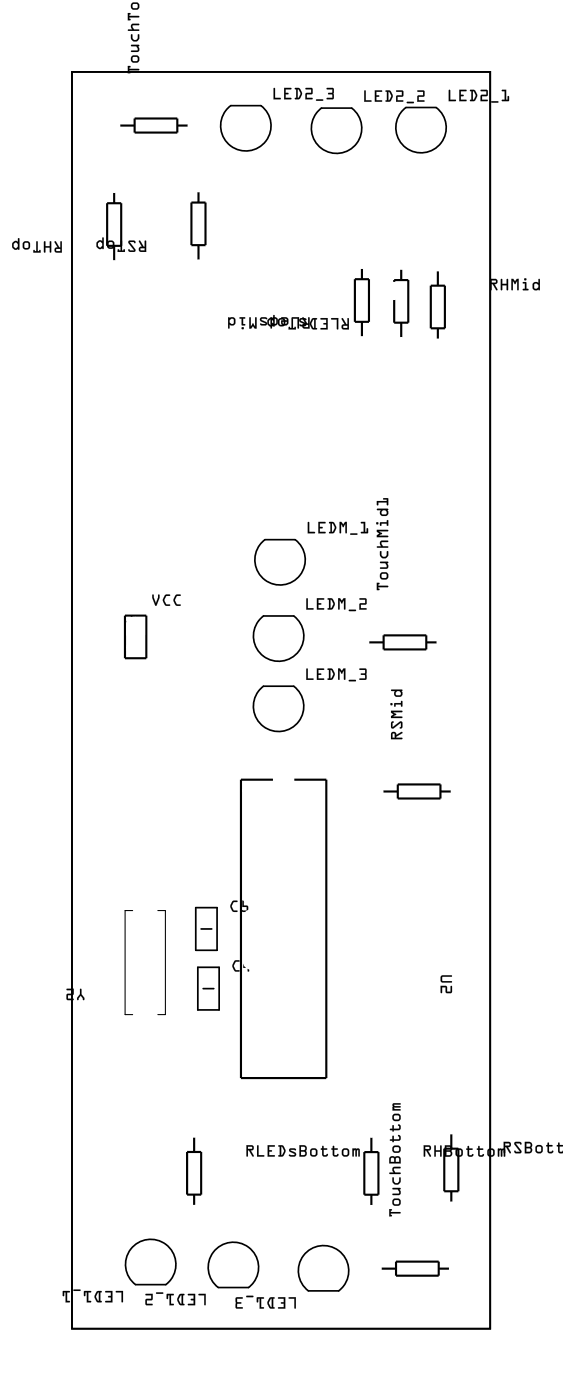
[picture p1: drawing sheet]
<svg xmlns="http://www.w3.org/2000/svg" width="67mm" height="167mm" viewBox="0 0 67 167" stroke-linecap="round" stroke-linejoin="round" font-family="sans-serif">
<g fill="none" stroke="#000" stroke-width=".2">
<path d="M8.6 8.6h49.8v149.8h-49.8zM27.1 13l.4-.4h3.6a3 3 0 0 1 .5 4.3 3 3 0 0 1-4.3 .4 3 3 0 0 1-.2-4.3zM41.9 12.9h-3.6a3 3 0 0 0-.5 4.4 3 3 0 0 0 4.5 0 3 3 0 0 0-.4-4.4M47.9 13.2l.4-.4h3.6a3 3 0 0 1 .6 4.3 3 3 0 0 1-4.3 .4 3 3 0 0 1-.3-4.3zM31 73.8l.4-.4h3.6a3 3 0 0 1 .5 4.3 3 3 0 0 1-4.3 .4 3 3 0 0 1-.2-4.3zM31.5 64.3h3.6M31.5 64.3a3 3 0 0 0-.4 4.4 3 3 0 0 0 4.5 0 3 3 0 0 0-.4-4.4M31 82.2l.4-.4h3.6a3 3 0 0 1 .5 4.3 3 3 0 0 1-4.3 .4 3 3 0 0 1-.2-4.3zM23.3 108.2h2.5v5.1h-2.5zM23.6 115.3h2.5v5.1h-2.5zM23.9 110.7h1.3M24.2 117.8h1.3"/>
<path d="M16 148.4a3 3 0 0 1 4.3 .5 3 3 0 0 1-.6 4.2h-3.6a3 3 0 0 1-.1-4.7zM25.9 148.7a3 3 0 0 1 4.2 .5 3 3 0 0 1-.5 4.3h-3.6a3 3 0 0 1-.1-4.8zM36.7 153.9a3 3 0 0 1-.4-4.5 3 3 0 0 1 4.4 0 3 3 0 0 1-.4 4.5h-3.6"/>
</g>
<path d="M8.6 8.6h49.8v149.8h-49.8z" fill="none" stroke="#000" stroke-width=".12"/>
<g fill="none" stroke="#000" stroke-width=".25">
<path d="M14.2 15h1.8M16 14.1h5.1v1.7h-5.1zM21.1 15h1.4M12.8 24.2h1.6v5.1h-1.6zM13.6 22.9v1.3M13.6 29.3v1.8M22.8 24.1h1.7v5.1h-1.7zM23.6 22.8v1.3M23.6 29.2v1.8M42.3 33.3h1.6v5.1h-1.6zM43.1 31.9v1.4M43.1 38.4v1.8"/>
<path d="M46.9 33.4h1.7v5.1h-1.7zM47.8 32v1.4M47.8 38.5v1.8M51.3 34h1.7v5.1h-1.7zM52.1 32.2v1.8M52.1 39.1v1.4M14.9 73.4h2.5v5.1h-2.5zM43.8 76.6h1.9M45.7 75.7h5.1v1.7h-5.1zM50.8 76.6h1.3M32.5 92.9h-3.8v35.6h10.1v-35.6h-3.8M45.5 94.3h1.9"/>
<path d="M47.4 93.5h5v1.7h-5zM52.4 94.3h1.4M22.3 137.3h1.7v5.1h-1.7zM23.1 135.5v1.8M43.4 137.3h1.7v5.1h-1.7zM44.2 135.5v1.8M52.9 136.9h1.7v5.1h-1.7zM53.7 135.1v1.8M23.1 142.4v1.3M44.2 142.4v1.3M45.3 151.2h1.9M47.2 150.4h5v1.6h-5z"/>
<path d="M52.2 151.2h1.4M53.7 142v1.3"/>
</g>
<path d="M15.8 73.4l-.9 .9M15.8 108.5h-.9v12.4h.9M18.8 108.5h.9v12.4h-.9" fill="none" stroke="#000" stroke-width=".13"/>
<g fill="#000">
<path d="M15.2 7.9h.3v.1h-.1v.2h1.1l.1 .1-1.2 .1v.2h.1v.1h-.3zM15.6 7a.5 .5 0 0 1 1 0 .5 .5 0 0 1-1 0zM15.8 6.8v.4l.1 .1h.4l.1-.1v-.3l-.1-.1zM15.6 5.4h1v.1h-.2a.38 .38 0 0 1 .2 .4 .38 .38 0 0 1-.3 .3h-.7v-.2h.7l.1-.1-.2-.4h-.6zM15.6 4.1h.2v.5l.1 .2h.3l.2-.2 .1-.5h.1v.4a.5 .5 0 0 1-.5 .5 .5 .5 0 0 1-.5-.5zM15.7 2.9l.1-.1 .8 .1-.1 .1h-.7v.1l.2 .4h.5l.1 .2h-1.4l.1-.2h.4l-.1-.3zM15.2 1.6h.3v.1h-.1v.2h1.1l.1 .1-1.2 .1v.1l.1 .1v.1h-.3zM15.6 .7a.5 .5 0 0 1 1 0 .5 .5 0 0 1-1 0zM15.8 .5v.4l.1 .1h.4l.1-.1v-.3l-.1-.1zM15.6 -.1h1.4zM15.7 -.1h.7z"/>
<path d="M15.2 7.9h.3a.1 .1 0 0 1 0 .1 .1 .1 0 0 1-.1 0v.2h1.1a.1 .1 0 0 1 .1 .1 .1 .1 0 0 1-.1 .1h-1.1v.1a.11 .11 0 0 1 .1 .1 .11 .11 0 0 1 0 .1h-.3zM15.2 7.9v.8h.3l-.1-.1v-.2l1.2-.1-.1-.1h-1.1v-.2l.1-.1zM15.6 7a.51 .51 0 0 1 1 0 .51 .51 0 0 1-1 0zM15.6 7a.5 .5 0 0 0 1 0 .5 .5 0 0 0-1 0zM15.8 6.8v.3v.2h.5l.1-.1-.1-.4zM15.8 6.8h.5l.1 .1v.3l-.1 .1h-.4l-.1-.1zM15.6 5.4l.9-.1a.11 .11 0 0 1 .1 .2 .1 .1 0 0 1-.2 0 .4 .4 0 0 1-.1 .7h-.6a.1 .1 0 0 1-.1-.1 .1 .1 0 0 1 .1-.1h.6l.1-.2-.2-.3h-.6zM15.6 5.4v.1h.6l.2 .4-.1 .1h-.7v.2h.7a.35 .35 0 0 0 .2-.5l-.1-.2h.2l-.1-.1zM15.6 4.1h.2v.5l.2 .2 .3-.1 .1-.1v-.4a.1 .1 0 0 1 .1-.1 .1 .1 0 0 1 .1 .1l-.1 .5a.49 .49 0 0 1-.8 .1l-.1-.2zM15.6 4.1v.5l.2 .3h.2h.4l.2-.3v-.5h-.2v.5l-.2 .2h-.3l-.1-.2v-.5zM15.7 2.9l.1-.1h.7a.1 .1 0 0 1 .1 .1 .1 .1 0 0 1-.1 .1h-.7v.2l.2 .3h.5a.1 .1 0 0 1 .1 .1 .1 .1 0 0 1-.1 .1h-1.2a.1 .1 0 0 1-.1-.1 .1 .1 0 0 1 .1-.1h.4l-.1-.3zM15.7 2.9l-.1 .3 .2 .3h-.5v.2h1.3l-.1-.2h-.6l-.1-.3v-.2h.7l.1-.1-.8-.1zM15.2 1.5h.3a.1 .1 0 0 1 0 .2 .1 .1 0 0 1-.1 0v.2h1.1a.1 .1 0 0 1 .1 .1 .1 .1 0 0 1-.1 .1h-1.1v.1a.11 .11 0 0 1 .1 .1 .11 .11 0 0 1 0 .1h-.3zM15.2 1.6v.8h.3l-.1-.1v-.2l1.2-.1-.1-.1h-1.1v-.2l.1-.1zM15.6 .7a.51 .51 0 0 1 1 0 .51 .51 0 0 1-1 0zM15.6 .7a.5 .5 0 0 0 1 0 .5 .5 0 0 0-1 0zM15.8 .5v.3v.2h.5l.1-.1-.1-.4zM15.8 .5h.5l.1 .1v.3l-.1 .1h-.4l-.1-.1zM15.5 -.1h1.5zM15.6 -.1h1.3zM15.7 -.1h.7zM15.7 -.1h.8z"/>
<path d="M32.6 10.5l.2 .1-.1 1.1h.6a.1 .1 0 0 1 .1 .1 .1 .1 0 0 1-.1 0h-.7zM32.6 10.5v1.3h.8v-.1h-.7v-1.1zM33.8 10.5h.8a.1 .1 0 0 1 .1 .1 .1 .1 0 0 1-.1 .1h-.6v.4h.3a.1 .1 0 0 1 .1 .1 .1 .1 0 0 1-.1 .1l-.3-.1v.5h.6a.1 .1 0 0 1 .1 .1 .1 .1 0 0 1-.1 0h-.8zM33.8 10.5v1.3h.8v-.1h-.6v-.5h.3v-.1h-.3v-.5h.6l.1-.1zM35.1 10.5h.5l.4 .7-.3 .6h-.5a.1 .1 0 0 1-.1 0 .1 .1 0 0 1 .1-.1h.1v-1l-.2-.1zM35.1 10.5v.1h.2v1.1h-.2v.1h.5l.3-.5v-.3l-.3-.5zM35.4 10.7v1l.2-.1 .2-.4-.2-.5zM35.4 10.6l.2 .1 .2 .5-.3 .5h-.1zM36.4 10.5h.6l.2 .1v.6h-.7v.5h.6a.1 .1 0 0 1 .1 .1 .1 .1 0 0 1-.1 0h-.8l.1-.7h.6v-.4h-.6zM36.4 10.5v.1h.7v.5h-.7v.7h.8v-.1h-.7v-.5h.7v-.6l-.2-.1zM37.6 11.9l.8-.1a.1 .1 0 0 1 .1 .1 .1 .1 0 0 1-.1 .1h-.7zM37.6 11.9l.1 .1h.7l.1-.1-.1-.1zM38.9 10.5h.7l.2 .2-.1 .5v.5l-.1 .1h-.6a.1 .1 0 0 1-.1 0 .1 .1 0 0 1 .1-.1h.6l-.1-.4h-.4a.1 .1 0 0 1-.1-.1 .1 .1 0 0 1 .1-.1l.4-.1 .1-.3h-.7zM38.9 10.5v.1h.7v.4l-.5 .1v.1l.5 .1v.4h-.6l-.1 .1h.7l.1-.1v-.5v-.6l-.1-.1z"/>
<path d="M32.6 10.5l.1 .1v1.1h.7v.1h-.8zM33.8 10.5h.9l-.1 .2h-.6v.4h.3l.1 .1h-.1h-.3v.5h.6v.1h-.8zM35.1 10.5h.5a.8 .8 0 0 1 .1 1.2l-.1 .1h-.5v-.1h.2v-1l-.2-.1zM35.4 10.7v1h.1l.3-.5-.2-.5zM36.4 10.5h.6l.2 .1v.6h-.7v.5h.7v.1h-.8v-.7h.6v-.4l-.6-.1zM37.6 11.9l.8-.1 .1 .1-.1 .1h-.7zM38.9 10.5h.7l.1 .1v.6v.5l-.1 .1h-.7l.1-.1h.6l-.1-.4-.4-.1v-.1l.4-.1 .1-.3-.7-.1z"/>
<path d="M43.4 10.8l.2 .1-.1 1.1 .6-.1a.1 .1 0 0 1 .1 .1 .1 .1 0 0 1-.1 .1h-.7zM43.4 10.8v1.3h.8v-.1h-.7v-1.1zM44.6 10.8h.8a.1 .1 0 0 1 .1 .1 .1 .1 0 0 1-.1 .1l-.6-.1v.5h.3a.1 .1 0 0 1 .1 0 .1 .1 0 0 1-.1 .1h-.3v.5l.6-.1a.1 .1 0 0 1 .1 .1 .1 .1 0 0 1-.1 .1h-.8zM44.6 10.8v1.3h.8v-.1h-.6v-.5h.3v-.1h-.3v-.5h.6l.1-.1zM45.9 10.8h.5l.4 .6-.3 .6-.5 .1a.1 .1 0 0 1-.1-.1 .1 .1 0 0 1 .1-.1l.1 .1v-1.1h-.2zM45.9 10.8v.1h.2v1.1h-.2v.1h.5l.3-.5v-.3l-.3-.5zM46.2 10.9l.1 1.1 .1-.1 .2-.5-.2-.4zM46.2 10.9l.2 .1 .2 .4-.3 .6h-.1zM47.2 10.8h.6l.2 .1v.6h-.7v.5l.6-.1a.1 .1 0 0 1 .1 .1 .1 .1 0 0 1-.1 .1h-.8l.1-.7h.6v-.5h-.6zM47.2 10.8v.1h.7v.5h-.7v.7h.8v-.1h-.7v-.5h.7v-.6l-.2-.1zM48.4 12.2l.8-.1a.1 .1 0 0 1 .1 .1 .1 .1 0 0 1-.1 .1h-.7zM48.4 12.2l.1 .1h.7l.1-.1-.1-.1zM49.7 10.8h.7l.1 .1v.6h-.6v.5l.6-.1a.1 .1 0 0 1 .1 .1 .1 .1 0 0 1-.1 .1h-.8v-.7h.7v-.5h-.7zM49.7 10.8v.1h.7v.5h-.7v.7h.8v-.1h-.7v-.5h.7v-.6l-.1-.1z"/>
<path d="M43.4 10.8l.1 .1v1.1h.7v.1h-.8zM44.6 10.8h.9l-.1 .1h-.6v.5h.3h.1l-.1 .1h-.3v.5h.6v.1h-.8zM45.9 10.8h.5a.8 .8 0 0 1 .1 1.2l-.1 .1h-.5v-.1h.2v-1.1h-.2zM46.2 10.9v1.1h.1l.3-.6-.2-.4zM47.2 10.8h.6l.2 .1v.6h-.7v.5h.7v.1h-.8v-.7h.6v-.5h-.6zM48.4 12.2l.8-.1 .1 .1-.1 .1h-.7zM49.7 10.8h.7l.1 .1v.6h-.6v.5h.6v.1h-.8v-.7h.7v-.5h-.7z"/>
<path d="M53.4 10.7l.2 .1v1.1h.6a.1 .1 0 0 1 .1 .1 .1 .1 0 0 1-.1 .1h-.8zM53.5 10.7l-.1 1.4 .8-.1v-.1h-.6v-1.1zM54.7 10.7h.8a.1 .1 0 0 1 .1 .1 .1 .1 0 0 1-.1 .1h-.6v.4h.2a.1 .1 0 0 1 .1 .1 .1 .1 0 0 1-.1 .1h-.2v.4h.6a.1 .1 0 0 1 .1 .1 .1 .1 0 0 1-.1 .1h-.8zM54.7 10.7v1.4l.8-.1v-.1h-.6v-.4h.3v-.1v-.1h-.3v-.4h.6v-.1zM56 10.7h.5l.3 .7-.2 .6-.6 .1a.1 .1 0 0 1-.1-.1 .1 .1 0 0 1 .1-.1h.1v-1h-.1zM56 10.7v.1l.1 .1v1h-.1v.1h.4l.4-.4v-.4l-.3-.5zM56.3 10.9v1l.1-.1 .2-.4-.2-.5zM56.3 10.9h.1l.3 .5-.3 .5h-.1zM57.2 10.7h.7l.2 .1-.1 .6-.6 .1v.4h.6a.1 .1 0 0 1 .1 .1 .1 .1 0 0 1-.1 .1h-.8l.1-.8h.6v-.4h-.6zM57.2 10.7l.1 .2h.6v.4l-.6 .1-.1 .7 .8-.1v-.1h-.6v-.4l.6-.1 .1-.6-.2-.1zM58.5 12.1h.8a.1 .1 0 0 1 .1 0 .1 .1 0 0 1-.1 .1h-.8zM58.5 12.1l.1 .1h.7v-.1zM59.8 10.7h.5v1.2h.1v-.4a.1 .1 0 0 1 .1-.1 .1 .1 0 0 1 .1 .1v.5l-.8 .1a.1 .1 0 0 1-.1-.1 .1 .1 0 0 1 .1-.1h.3v-1h-.3zM59.8 10.7v.2h.3v1h-.3l-.1 .1h.8v-.5h-.1v.4h-.2l.1-1.2z"/>
<path d="M53.4 10.7l.2 .1v1.1h.6v.2h-.8zM54.7 10.7l.8 .1v.1h-.6v.4h.3v.1v.1h-.3v.4h.6v.2h-.8zM56 10.7h.5a.8 .8 0 0 1 .1 1.2l-.2 .2-.4-.1v-.1h.1v-1l-.1-.1zM56.3 10.9v1h.1l.2-.5-.2-.5zM57.2 10.7h.7l.2 .1-.1 .6-.6 .1v.4h.6v.2h-.8l.1-.8h.6v-.4h-.6zM58.5 12.1h.8v.1h-.7zM59.8 10.7h.5v1.2h.1v-.4l.1-.1v.7l-.8-.1 .1-.1h.3v-1h-.3z"/>
<path d="M6.5 28.8h.2l.4 .7h.1v-.7h.1h.1v1.3h-.6a.32 .32 0 0 1-.3-.4 .32 .32 0 0 1 .4-.2zM6.7 29.7v.2h.5v-.2zM5.3 28.8h.1v.5h.5v-.5h.2l-.1 1.3h-.1v-.6h-.5v.6h-.2zM4.3 28.8h.2v1.1h.2v-.1h.1v.3h-.8v-.3h.1v.1h.2zM2.6 29.2a.5 .5 0 0 1 1 0 .5 .5 0 0 1-1 0zM2.9 29v.5l.1 .1 .3-.1 .1-.1v-.4l-.1-.1zM1.5 28.9l.4-.2 .2 .1v-.4h.2v1.3a.09 .09 0 0 1-.1 .1 .11 .11 0 0 1-.1-.2l-.3 .2-.3-.2-.1-.5zM1.7 29l-.1 .4 .3 .2 .2-.2v-.3l-.2-.2z"/>
<path d="M6.5 28.8h.2l.4 .7h.1v-.7a.1 .1 0 0 1 .1-.1 .1 .1 0 0 1 .1 .1v1.3h-.6a.32 .32 0 0 1-.3-.3 .32 .32 0 0 1 .4-.3l-.4-.6zM6.5 28.8v.1l.4 .6a.31 .31 0 0 0-.4 .2 .31 .31 0 0 0 .3 .4h.6v-1.3h-.1h-.1v.7h-.1l-.4-.7zM6.7 29.7v.2h.5v-.2zM6.7 29.7h.5v.2h-.5zM5.3 28.8h.1v.5h.5v-.5a.1 .1 0 0 1 .1-.1 .1 .1 0 0 1 .1 .1v1.2a.1 .1 0 0 1-.1 .1 .1 .1 0 0 1-.1-.1v-.5h-.5v.5a.1 .1 0 0 1-.1 .1 .1 .1 0 0 1-.1-.1zM5.3 28.8l-.1 1.3h.2v-.6h.5v.5l.1 .1 .1-1.3h-.2v.6h-.5v-.6zM4.3 28.8l.1-.1 .1 .1v1.1h.2a.11 .11 0 0 1 0-.1 .11 .11 0 0 1 .1 0v.3h-.8v-.2a.1 .1 0 0 1 .1-.1 .1 .1 0 0 1 0 .1h.2zM4.3 28.8v1.1h-.2l-.1-.1v.3h.8v-.3l-.1 .1h-.2v-1.1zM2.6 29.2a.51 .51 0 0 1 1 0 .51 .51 0 0 1-1 0zM2.6 29.2a.5 .5 0 0 0 1 0 .5 .5 0 0 0-1 0zM2.9 29v.5l.4 .1 .1-.1v-.5l-.1-.1zM2.9 29l.4-.1 .1 .1v.4l-.1 .1-.3 .1-.1-.1zM1.5 28.9l.4-.2 .2 .1v-.3a.1 .1 0 0 1 .1-.1 .1 .1 0 0 1 .1 .1v1.2a.1 .1 0 0 1-.1 .1 .11 .11 0 0 1-.1-.2l-.1 .2h-.2l-.3-.2-.1-.5zM1.5 28.9v.2v.5l.3 .2 .3-.2 .1 .1h.1v-1.3h-.1l-.1 .5-.2-.2zM1.7 29l-.1 .4 .2 .2h.2l.1-.2v-.3l-.2-.2zM1.6 29l.3-.1 .2 .2v.3l-.2 .2-.3-.2z"/>
<path d="M16.6 28.7h.1l.4 .7h.1v-.7h.1l.1 .1v1.2h-.6a.32 .32 0 0 1-.3-.3 .32 .32 0 0 1 .4-.3zM16.7 29.6l.1 .2 .4 .1v-.3zM15.3 28.7h.6l.2 .1v.2l-.2-.2-.5 .1 .7 .9-.1 .2h-.5l-.2-.1 .1-.2 .1 .1h.5l-.7-.9zM14.4 28.7l.1 .1v1.1h.2v-.2h.1l.1 .3h-.9l.1-.3h.1v.2h.2zM12.7 29.2a.5 .5 0 0 1 .9 0 .5 .5 0 0 1-.9 0zM13 28.9l-.1 .5 .2 .1h.3v-.2v-.4l-.1-.1zM11.6 28.8l.3-.2 .3 .2v-.5h.1v1.3a.09 .09 0 0 1-.1 .1 .09 .09 0 0 1 0-.1l-.4 .1-.2-.2-.1-.5zM11.7 29v.3l.3 .2 .2-.2v-.3l-.3-.2z"/>
<path d="M16.6 28.7h.1l.4 .7h.1v-.6a.1 .1 0 0 1 .1-.1 .1 .1 0 0 1 .1 .1v1.2h-.6a.32 .32 0 0 1-.3-.3 .32 .32 0 0 1 .4-.3l-.4-.6zM16.6 28.7l-.1 .1 .4 .6a.31 .31 0 0 0-.4 .3 .31 .31 0 0 0 .3 .3h.6v-1.2l-.1-.1h-.1v.7h-.1l-.4-.7zM16.7 29.6l.1 .2 .4 .1v-.3zM16.7 29.6h.5v.3h-.4zM15.3 28.7h.7l.1 .2a.13 .13 0 0 1-.1 .1 .13 .13 0 0 1-.1-.1h-.5l.7 .8a.21 .21 0 0 1 0 .2 .21 .21 0 0 1-.2 .1h-.5l-.1-.2a.13 .13 0 0 1 .1-.1 .13 .13 0 0 1 .1 .1h.5l-.7-.8zM15.3 28.7v.2l.7 .9-.5 .1-.1-.2-.1 .2 .1 .1h.5a.2 .2 0 0 0 .2-.3l-.7-.8 .5-.1 .2 .2v-.3h-.2zM14.4 28.7h.1v.1v1.1h.2a.11 .11 0 0 1 0-.2 .11 .11 0 0 1 .2 .1v.2h-.9v-.2a.1 .1 0 0 1 .1-.1 .11 .11 0 0 1 .1 .2h.2zM14.4 28.7v1.2h-.2l-.1-.2-.1 .3h.9l-.1-.3-.1 .2h-.2v-1.1zM12.6 29.2a.55 .55 0 0 1 1.1 0 .55 .55 0 0 1-1.1 0zM12.7 29.2a.49 .49 0 0 0 .9 0 .49 .49 0 0 0-.9 0zM13 28.9v.5l.3 .1 .1-.1v-.5h-.1zM12.9 28.9l.4-.1 .1 .1v.4v.2h-.3l-.2-.1zM11.6 28.8l.3-.2 .3 .2v-.4a.1 .1 0 0 1 .1-.1 .1 .1 0 0 1 .1 .1v1.2a.11 .11 0 0 1-.2 .1 .1 .1 0 0 1 0-.1l-.2 .1h-.2l-.2-.2-.1-.5zM11.6 28.8l-.1 .2 .1 .5 .2 .2 .4-.2v.2h.1v-1.4l-.1 .1v.4l-.3-.2zM11.7 29v.3l.2 .2h.1l.2-.2-.1-.3-.2-.2zM11.7 28.9l.2-.1 .3 .2v.3l-.2 .2-.3-.2z"/>
<path d="M36 37.8h.2l.4 .7h.1v-.6l.1-.1 .1 .1v1.3h-.6a.32 .32 0 0 1-.3-.4 .32 .32 0 0 1 .4-.3zM36.2 38.7v.3h.5v-.3zM34.8 37.8h.8l-.1 1.4-.1-.1v-1.1h-.6zM33.5 37.8h.6l.2 .2v.5l-.1 .2-.5 .1-.2-.2v-.4h.7l-.2-.2h-.5zM33.6 38.4l.1 .2h.3l.2-.1v-.1zM32.2 37.8h.1l.1 .1 .2-.1h.2l.3 .3-.1 .5-.3 .2-.3-.1v.4l-.1 .1-.1-.1zM32.4 38.1v.4l.2 .1 .3-.1v-.4l-.3-.1zM31 37.9l.5-.1 .3 .1v.1h-.2h-.5l.1 .2 .5 .2a.22 .22 0 0 1 .1 .2 .22 .22 0 0 1-.2 .2h-.4l-.2-.1a.12 .12 0 0 1 .1-.2 .12 .12 0 0 1 .1 .1h.4l-.6-.4-.1-.1zM29.7 37.8l.2 .1v1l.1-.2a.11 .11 0 0 1 .1-.2 .11 .11 0 0 1 .1 .2l.2 .2v-1l.1-.1v1.4h-.2l-.2-.3-.2 .3h-.2zM28.5 37.8l.7 .1-.1 .1h-.2v.6h.3l-.1 .2-.3-.1v-.7h-.2zM28.8 39.1a.14 .14 0 0 1 .2 0 .14 .14 0 0 1-.2 0zM27.2 37.8h.1v.1l.2-.1h.3l.2 .3v.5l-.3 .2-.4-.1v.4l-.1 .1v-.1zM27.4 38.1v.4l.1 .1 .3-.1v-.4l-.3-.1z"/>
<path d="M36 37.8h.2l.4 .7h.1v-.6a.1 .1 0 0 1 .1-.1 .1 .1 0 0 1 .1 .1v1.3h-.6a.32 .32 0 0 1-.3-.4 .32 .32 0 0 1 .4-.3l-.4-.6zM36 37.8v.1l.4 .7a.31 .31 0 0 0-.4 .2 .31 .31 0 0 0 .3 .4h.6v-1.3l-.1-.1-.1 .1v.7h-.1l-.4-.8zM36.2 38.8v.2h.5v-.3zM36.2 38.7h.5v.3h-.5zM34.7 37.8h.9v1.3a.1 .1 0 0 1-.1 .1 .1 .1 0 0 1-.1-.1v-1.1h-.6zM34.8 37.8v.2h.6v1.1l.1 .1 .1-1.4zM33.5 37.8h.6l.2 .2v.5l-.1 .2-.5 .1-.2-.2v-.4h.7l-.2-.2h-.5zM33.5 37.8v.2h.5l.2 .1v.1h-.7v.3l.1 .2 .2 .1 .4-.1 .1-.2v-.5l-.2-.2zM33.6 38.4l.1 .2h.3l.1-.1 .1-.1zM33.6 38.3h.6v.2l-.2 .1h-.3zM32.2 37.8h.1l.1 .1 .2-.1h.2l.3 .3-.1 .5-.3 .2-.3-.1v.4a.1 .1 0 0 1-.1 .1 .1 .1 0 0 1-.1-.1zM32.2 37.8v1.3l.1 .1 .1-.1v-.4l.3 .1 .3-.2 .1-.5-.3-.3h-.2l-.2 .1-.1-.1zM32.4 38.1v.4l.2 .1 .3-.1v-.4l-.3-.1zM32.4 38.1l.2-.1h.3v.6h-.3l-.2-.1zM31 37.9l.5-.1 .3 .1a.12 .12 0 0 1-.1 .1 .12 .12 0 0 1-.1 0h-.4l-.1 .1 .7 .3v.3l-.1 .1a.71 .71 0 0 1-.7-.1 .12 .12 0 0 1 0-.2 .12 .12 0 0 1 .2 .1h.4l-.6-.4-.1-.1zM31 37.9a.27 .27 0 0 0 .1 .4l.5 .3h-.4a.1 .1 0 0 0-.2 0 .09 .09 0 0 0 0 .1l.2 .1h.4a.22 .22 0 0 0 .2-.2 .22 .22 0 0 0-.1-.2l-.5-.2-.1-.2h.5h.2v-.1l-.3-.1zM29.7 37.8h.1l.1 .1v1l.1-.2a.11 .11 0 0 1 .1-.2 .11 .11 0 0 1 .1 .2l.2 .2v-1a.1 .1 0 0 1 .1-.1 .1 .1 0 0 1 .1 .1v1.3h-.3l-.2-.3-.2 .3h-.2zM29.7 37.8v1.4h.2l.2-.4 .2 .4h.2v-1.3l-.1-.1v.1v1l-.3-.3-.3 .4v-1.1zM28.5 37.8h.6a.1 .1 0 0 1 .1 .1 .1 .1 0 0 1-.1 .1h-.2v.6h.2a.1 .1 0 0 1 .1 .1 .1 .1 0 0 1-.1 .1l-.3-.1v-.7h-.2zM28.5 37.8l.1 .2h.2v.7l.3 .1 .1-.1-.3-.1v-.6h.2l.1-.1zM28.7 39.1a.15 .15 0 0 1 .3 0 .15 .15 0 0 1-.3 0zM28.8 39.1a.13 .13 0 0 0 .2 0 .13 .13 0 0 0-.2 0zM27.2 37.8h.1v.1l.2-.1h.3l.2 .3v.5l-.3 .2-.4-.1v.4a.1 .1 0 0 1-.1 .1 .1 .1 0 0 1-.1-.1zM27.2 37.8v1.3v.1l.1-.1v-.4l.4 .1 .3-.2v-.5l-.2-.3h-.3l-.2 .1v-.1zM27.4 38.1v.4l.1 .1 .3-.1v-.4l-.3-.1zM27.4 38.1l.2-.1h.2v.6h-.2l-.2-.1z"/>
<path d="M40.7 37.9l.1 .1 .4 .6h.2v-.6l.1-.1v.1v1.3h-.6a.32 .32 0 0 1-.2-.4 .32 .32 0 0 1 .3-.3zM40.9 38.9v.2h.5v-.3zM39.4 37.9h.9l-.1 1.4-.1-.1v-1.1h-.6zM38.2 37.9h.8v1.4l-.9-.1 .1-.1h.6v-.4h-.3v-.1v-.1h.3v-.4h-.6zM37.1 38l.6-.1 .1 .1-.2 .1v1h.1v.1h-.5a.8 .8 0 0 1-.1-1.1zM37.3 38.1l-.2 .5 .2 .4 .1 .1v-1zM35.7 38l.5-.1 .3 .1-.1 .2-.2-.1h-.4l.1 .2 .4 .2a.22 .22 0 0 1 .2 .2 .22 .22 0 0 1-.3 .2h-.3l-.3-.1a.12 .12 0 0 1 .1-.2 .12 .12 0 0 1 .2 .1h.4l-.6-.4-.1-.1zM34.7 37.9l.2 .1v1.1h.1l.1-.1h.1v.3h-.8v-.3h.1v.1h.2zM33 38.4a.5 .5 0 0 1 1 0 .5 .5 0 0 1-1 0zM33.3 38.2v.4l.1 .1h.3l.1-.1v-.4l-.2-.1zM31.9 38.1l.3-.2 .3 .1v-.4h.2v1.3a.09 .09 0 0 1-.1 0 .09 .09 0 0 1-.1-.1l-.3 .1-.3-.2-.1-.4zM32 38.2v.4l.3 .2 .2-.2v-.3l-.2-.3z"/>
<path d="M40.7 37.9h.1l.4 .7h.2v-.6a.1 .1 0 0 1 0-.1 .1 .1 0 0 1 .1 .1v1.3h-.6a.32 .32 0 0 1-.2-.4 .32 .32 0 0 1 .3-.3l-.3-.6zM40.7 37.9v.1l.3 .7a.31 .31 0 0 0-.3 .2 .31 .31 0 0 0 .2 .4h.6v-1.3v-.1l-.1 .1v.7h-.2l-.4-.7zM40.9 38.9v.2h.5v-.3zM40.9 38.8h.5v.3h-.5zM39.4 37.9h.9v1.3a.1 .1 0 0 1-.1 .1 .1 .1 0 0 1-.1-.1v-1.1h-.6zM39.4 37.9l.1 .2h.6v1.1l.1 .1 .1-1.4zM38.2 37.9h.8v1.4h-.8a.1 .1 0 0 1-.1-.1 .1 .1 0 0 1 .1-.1h.6v-.4h-.2a.1 .1 0 0 1-.1-.1 .1 .1 0 0 1 .1-.1h.2v-.4h-.6zM38.2 37.9v.2h.6v.4h-.3v.1v.1h.3v.4h-.6v.1l.8 .1v-1.4zM37.1 38l.6-.1a.1 .1 0 0 1 .1 .1 .1 .1 0 0 1-.1 .1h-.1v1h.1a.1 .1 0 0 1 .1 .1 .1 .1 0 0 1-.1 .1l-.5-.1-.3-.4v-.3zM37.1 38l-.2 .4v.4l.3 .4 .5 .1v-.2h-.1v-1h.1v-.1l-.4-.1zM37.3 38.1l-.2 .5 .2 .4 .1 .1v-1zM37.3 38.1h.1v1l-.1-.1-.2-.4zM35.7 38l.5-.1 .3 .1a.12 .12 0 0 1-.1 .1 .12 .12 0 0 1-.2 0h-.3l-.1 .1 .6 .4 .1 .2-.2 .1a.71 .71 0 0 1-.7-.1 .12 .12 0 0 1 .1-.2 .12 .12 0 0 1 .2 .1h.4l-.6-.4-.1-.1zM35.7 38a.27 .27 0 0 0 .1 .4l.5 .3h-.5a.09 .09 0 0 0-.1 0 .09 .09 0 0 0 0 .1l.2 .1h.3a.22 .22 0 0 0 .3-.2 .22 .22 0 0 0-.2-.2l-.5-.2v-.2h.4h.2v-.1l-.2-.1zM34.7 37.9h.1l.1 .1v1.1h.1a.11 .11 0 0 1 .1-.1 .11 .11 0 0 1 .1 0v.3h-.9v-.3a.11 .11 0 0 1 .2-.1 .1 .1 0 0 1 0 .2h.2zM34.7 37.9v1.2h-.2l-.1-.1v.3h.8v-.3l-.1 .1h-.2v-1.1zM33 38.4a.51 .51 0 0 1 1 0 .51 .51 0 0 1-1 0zM33 38.4a.5 .5 0 0 0 1 0 .5 .5 0 0 0-1 0zM33.3 38.2v.5h.3l.2-.1-.1-.4-.1-.1zM33.3 38.2l.3-.1 .2 .1v.4l-.1 .1h-.3l-.1-.1zM31.9 38.1l.3-.2 .3 .1v-.4a.1 .1 0 0 1 .1-.1 .1 .1 0 0 1 .1 .1v1.3a.1 .1 0 0 1-.1 0 .1 .1 0 0 1-.1-.1l-.1 .1h-.2l-.3-.2-.1-.4zM31.9 38.1l-.1 .2 .1 .4 .3 .2 .3-.1 .1 .1h.1v-1.3h-.2v.4l-.3-.1zM32 38.2v.4l.2 .1h.1l.2-.2v-.3l-.2-.1zM32 38.2l.3-.2 .2 .2v.4l-.2 .2-.3-.2z"/>
<path d="M58.3 33.2h.7a.32 .32 0 0 1 .2 .4 .32 .32 0 0 1-.3 .3l.3 .6a.1 .1 0 0 1 0 .1 .1 .1 0 0 1-.1 0l-.4-.7h-.2v.6a.1 .1 0 0 1-.1 .1 .1 .1 0 0 1-.1-.1zM58.4 33.2v1.4l.1-.1v-.6h.2l.4 .7 .1-.1-.4-.6a.31 .31 0 0 0 .4-.3 .31 .31 0 0 0-.2-.3zM58.5 33.4v.3l.5-.1v-.2zM58.5 33.4h.5l.1 .2-.6 .1zM59.6 33.3h.2v.5h.5v-.5a.1 .1 0 0 1 .1-.1 .1 .1 0 0 1 .1 .1v1.2a.1 .1 0 0 1-.1 .1 .1 .1 0 0 1-.1-.1v-.5h-.5v.5a.1 .1 0 0 1-.1 .1 .1 .1 0 0 1-.1-.1zM59.7 33.3l-.1 1.2h.2v-.5h.5v.5l.1 .1 .1-1.3h-.2v.5h-.5v-.5zM60.9 33.2h.2l.2 .3 .2-.3h.3v1.3a.1 .1 0 0 1-.1 .1 .1 .1 0 0 1-.1-.1v-1l-.2 .2a.11 .11 0 0 1-.1 .2 .11 .11 0 0 1-.1-.2l-.1-.2v1a.1 .1 0 0 1-.1 .1 .1 .1 0 0 1-.1-.1zM60.9 33.2v1.3l.1 .1 .1-.1v-1l.2 .4 .3-.4v1l.1 .1 .1-1.4h-.3l-.2 .4-.2-.4zM62.3 33.6h.3l.1 .8h.1a.1 .1 0 0 1 .1 .1 .1 .1 0 0 1-.1 .1h-.5a.1 .1 0 0 1-.1-.1 .1 .1 0 0 1 .1-.1h.2v-.6h-.2zM62.3 33.6v.2h.2v.6h-.2l-.1 .1 .7 .1v-.1l-.2-.1v-.7zM62.4 33.3a.15 .15 0 0 1 .3 0 .15 .15 0 0 1-.3 0zM62.4 33.3a.15 .15 0 0 0 .3 0 .15 .15 0 0 0-.3 0zM63.5 33.7l.2-.1 .4 .1v-.4a.1 .1 0 0 1 .1-.1 .1 .1 0 0 1 .1 .1v1.2a.1 .1 0 0 1-.1 .1 .1 .1 0 0 1-.1-.1l-.2 .1-.4-.1-.1-.2zM63.5 33.7l-.1 .2 .1 .6 .2 .1h.3l.1-.1v.1h.1v-1.3h-.1v.4l-.2-.1zM63.6 33.9v.4l.3 .1 .2-.2v-.3l-.2-.1zM63.6 33.9l.3-.1 .2 .2v.3l-.2 .1-.3-.1z"/>
<path d="M58.4 33.2h.6a.32 .32 0 0 1 .2 .4 .32 .32 0 0 1-.3 .3l.3 .6-.1 .1-.4-.7h-.2v.6l-.1 .1zM58.5 33.4v.3l.5-.1v-.2zM59.6 33.3h.2v.5h.5v-.5h.2l-.1 1.3-.1-.1v-.5h-.5v.5h-.2zM60.9 33.2h.2l.2 .3 .2-.3h.3l-.1 1.4-.1-.1v-1l-.2 .2a.11 .11 0 0 1-.1 .2 .11 .11 0 0 1-.1-.2l-.1-.2v1l-.2 .1zM62.3 33.6l.4 .1v.7l.2 .1v.1l-.7-.1 .1-.1h.2v-.6h-.2zM62.4 33.3a.15 .15 0 0 1 .3 0 .15 .15 0 0 1-.3 0zM63.5 33.7l.2-.1 .4 .1v-.4h.2v1.3h-.1l-.1-.1-.4 .1-.2-.1-.1-.2zM63.6 33.9v.4l.3 .1 .2-.2v-.2l-.2-.2z"/>
<path d="M18.1 70.9h.2v.3l.3 .7 .2-.7v-.3a.1 .1 0 0 1 .1-.1 .1 .1 0 0 1 .1 .1v.4l-.4 .9-.5-.9zM18.2 70.9l-.1 .4 .4 .9h.1l.4-.9v-.4h-.2v.3l-.2 .7-.3-.7v-.3zM19.6 70.9l.6-.1a.1 .1 0 0 1 .1 .1 .1 .1 0 0 1-.1 .1h-.4l-.2 .5 .2 .5h.4a.1 .1 0 0 1 .1 .1 .1 .1 0 0 1-.1 .1h-.5l-.3-.5v-.3zM19.7 70.9l-.3 .5a.83 .83 0 0 0 .4 .8h.4v-.1l-.4-.1-.2-.4v-.2l.2-.4h.4v-.1h-.4zM20.9 70.9l.5-.1a.1 .1 0 0 1 .1 .1 .1 .1 0 0 1-.1 .1h-.3l-.3 .5 .3 .5h.3a.1 .1 0 0 1 .1 .1 .1 .1 0 0 1-.1 .1h-.4l-.3-.5v-.3zM20.9 70.9l-.2 .5a.83 .83 0 0 0 .3 .8h.4l.1-.1-.4-.1-.3-.4v-.2l.3-.4h.4v-.1h-.4z"/>
<path d="M18.2 70.9h.1v.3l.3 .7 .2-.7v-.3h.2v.4l-.4 .9h-.1l-.4-.9zM19.6 70.9h.2h.5l-.1 .1h-.4l-.2 .5 .2 .5h.4l.1 .2h-.1a.6 .6 0 0 1-.8-.6v-.2zM20.9 70.9h.2h.4v.1h-.4l-.3 .5 .3 .5h.4v.2h-.1a.6 .6 0 0 1-.7-.6v-.2z"/>
<path d="M36.5 71.3l.2 .1-.1 1.1h.7a.1 .1 0 0 1 0 .1 .1 .1 0 0 1 0 .1h-.8zM36.5 71.3v1.4l.8-.1v-.1h-.7v-1.1zM37.7 71.3h.8a.1 .1 0 0 1 .1 .1 .1 .1 0 0 1-.1 .1h-.6v.4h.3a.1 .1 0 0 1 .1 .1 .1 .1 0 0 1-.1 .1h-.3v.4h.6a.1 .1 0 0 1 .1 .1 .1 .1 0 0 1-.1 .1h-.8zM37.7 71.3v1.4l.8-.1v-.1h-.6v-.4h.3v-.1v-.1h-.3v-.4h.6l.1-.1zM39 71.3h.6l.3 .7-.3 .6-.5 .1a.1 .1 0 0 1-.1-.1 .1 .1 0 0 1 .1-.1h.1v-1h-.2zM39 71.3v.1l.2 .1v1h-.1l-.1 .1h.5l.3-.4v-.4l-.3-.4zM39.3 71.5l.1 1 .1-.1 .2-.4-.2-.5zM39.3 71.5h.2l.2 .5-.3 .5h-.1zM40.2 71.3h.3l.2 .3 .2-.3h.2v1.3a.1 .1 0 0 1-.1 .1 .1 .1 0 0 1-.1-.1l.1-1.1-.2 .3a.1 .1 0 0 1-.1 .1 .1 .1 0 0 1-.1-.1l-.2-.2v1a.1 .1 0 0 1-.1 .1 .1 .1 0 0 1-.1-.1zM40.3 71.3v1.3h.1v-1.1l.3 .4 .3-.4v1.1h.1v-1.3h-.2l-.2 .3-.2-.3zM41.5 72.7h.8a.1 .1 0 0 1 .1 .1 .1 .1 0 0 1-.1 0h-.7zM41.6 72.7v.1h.7h.1l-.1-.1zM42.8 71.3h.7l.1 .1v.6l-.6 .1v.4h.6a.1 .1 0 0 1 .1 .1 .1 .1 0 0 1-.1 .1h-.8v-.8h.7v-.4h-.7zM42.8 71.3v.2h.7v.4l-.7 .1v.7l.8-.1v-.1h-.7v-.4l.7-.1v-.6l-.1-.1z"/>
<path d="M36.5 71.3l.1 .1v1.1h.7v.2h-.8zM37.7 71.3l.9 .1-.1 .1h-.6v.4h.3l.1 .1-.1 .1h-.3v.4h.6v.2h-.8zM39 71.3h.5a.8 .8 0 0 1 .1 1.2l-.1 .2-.5-.1v-.1h.2v-1h-.2zM39.3 71.5v1h.1l.3-.5-.2-.5zM40.3 71.3h.2l.2 .3 .2-.3h.2v1.4l-.1-.1v-1.1l-.2 .3a.1 .1 0 0 1-.1 .1 .1 .1 0 0 1-.1-.1l-.2-.3v1.1l-.1 .1zM41.5 72.7h.8l.1 .1h-.1h-.7zM42.8 71.3h.7l.1 .1v.6l-.6 .1v.4h.6v.2h-.8v-.8h.7v-.4h-.7z"/>
<path d="M36.7 62.2l.1 .1v1.1h.6a.1 .1 0 0 1 .1 .1 .1 .1 0 0 1-.1 .1h-.8zM36.7 62.2l-.1 1.4h.9v-.2h-.7v-1.1zM37.9 62.2h.8a.1 .1 0 0 1 .1 .1 .1 .1 0 0 1-.1 .1h-.6v.4h.2a.1 .1 0 0 1 .1 .1 .1 .1 0 0 1-.1 .1h-.2v.4h.6a.1 .1 0 0 1 .1 .1 .1 .1 0 0 1-.1 .1h-.8zM37.9 62.2v1.4h.8v-.2h-.6v-.4h.3v-.1v-.1h-.3v-.4h.6l.1-.1zM39.2 62.2h.5l.3 .7-.2 .6-.5 .1a.1 .1 0 0 1-.1-.1 .1 .1 0 0 1 .1-.1v-1h-.1zM39.2 62.2v.2h.1v1h-.1v.1l.5 .1 .3-.5v-.4l-.3-.4zM39.5 62.4v1l.1-.1 .2-.4-.2-.5zM39.5 62.4h.2l.2 .5-.3 .5h-.1zM40.4 62.2h.3l.2 .3 .2-.3h.2v1.3a.1 .1 0 0 1-.1 .1 .1 .1 0 0 1-.1-.1v-1l-.1 .2a.1 .1 0 0 1-.1 .1 .1 .1 0 0 1-.1-.1l-.2-.2v1a.1 .1 0 0 1-.1 .1 .1 .1 0 0 1-.1-.1zM40.4 62.2v1.3l.1 .1 .1-.1v-1.1l.3 .4 .2-.4v1.1l.1 .1 .1-1.4h-.2l-.2 .3-.3-.3zM41.7 63.6h.8a.1 .1 0 0 1 .1 .1 .1 .1 0 0 1-.1 .1l-.8-.1zM41.7 63.6l.1 .1h.7h.1l-.1-.1zM43 62.2h.5v1.2h.1v-.4a.1 .1 0 0 1 .1-.1 .1 .1 0 0 1 .1 .1v.6h-.8a.1 .1 0 0 1-.1-.1 .1 .1 0 0 1 .1-.1h.3v-1h-.3zM43 62.2v.2h.3v1h-.3v.1l.8 .1v-.6h-.1v.4h-.2v-1.2z"/>
<path d="M36.7 62.2l.1 .1v1.1h.7v.2h-.9zM37.9 62.2l.9 .1-.1 .1h-.6v.4h.3v.1v.1h-.3v.4h.6v.2h-.8zM39.2 62.2l.5 .1a.8 .8 0 0 1 .1 1.1l-.1 .2-.5-.1v-.1h.1v-1h-.1zM39.5 62.4v1h.1l.3-.5-.2-.5zM40.4 62.2h.2l.3 .3 .2-.3h.2l-.1 1.4-.1-.1v-1l-.2 .2a.1 .1 0 0 1 0 .1 .1 .1 0 0 1-.1-.1l-.2-.2v1l-.1 .1zM41.7 63.6h.8l.1 .1h-.1h-.7zM43 62.2h.5v1.2h.1l.1-.4h.1v.6l-.8-.1v-.1h.3v-1h-.3z"/>
<path d="M44.9 69.5h.3v.1h-.2v.2h1.1l.1 .1-1.2 .1v.2h.2v.1h-.3zM45.2 68.6a.5 .5 0 0 1 1 0 .5 .5 0 0 1-1 0zM45.5 68.4l-.1 .4 .1 .1h.4l.1-.1v-.3l-.1-.1zM45.3 67h.9v.1h-.1a.38 .38 0 0 1 .1 .4 .38 .38 0 0 1-.2 .3h-.7v-.2h.7v-.1l-.1-.4h-.6zM45.3 65.7h.1v.5l.2 .2h.3l.1-.2 .1-.5h.1v.4a.5 .5 0 0 1-.5 .5 .5 .5 0 0 1-.5-.5zM45.3 64.5l.2-.1 .7 .1v.1h-.7l-.1 .1 .2 .4h.6v.2h-1.3v-.2h.5l-.2-.3zM44.9 63.2h1.3l-.1 .1h-1l.3 .2a.1 .1 0 0 1 .1 .1 .1 .1 0 0 1-.1 .1l-.3 .1h1l.1 .2h-1.3v-.2l.3-.2-.3-.2zM45.3 62.3l.7-.1 .1-.2h.1v.6l-.1 .1-.1-.3h-.6v.2l-.1 .1zM44.8 62.4a.15 .15 0 0 1 .3 0 .15 .15 0 0 1-.3 0zM44.9 60.7l1.3-.1v.2h-.1l.1 .2v.3l-.2 .2h-.6l-.2-.3 .2-.4h-.5zM45.6 60.8l-.2 .2 .1 .3h.5v-.3l-.1-.2zM44.9 59.7h1.1v-.2h-.3l-.1-.1h.6v.8h-.1l-.1-.3h-1v.3h-.1z"/>
<path d="M44.9 69.5h.2a.1 .1 0 0 1 .1 .1 .1 .1 0 0 1-.2 0v.2h1.1a.1 .1 0 0 1 .1 .1 .1 .1 0 0 1-.1 .1h-1.1v.2a.11 .11 0 0 1 .2 0 .11 .11 0 0 1-.1 .1h-.2zM44.9 69.5v.8h.3l-.2-.1v-.2l1.2-.1-.1-.1h-1.1v-.2l.2-.1zM45.2 68.6a.51 .51 0 0 1 1 0 .51 .51 0 0 1-1 0zM45.2 68.6a.5 .5 0 0 0 1 0 .5 .5 0 0 0-1 0zM45.5 68.4l-.1 .3 .1 .2h.4l.1-.1v-.4zM45.5 68.4h.5l.1 .1-.1 .3-.1 .1h-.4l-.1-.1zM45.3 67l.8-.1a.11 .11 0 0 1 .1 .2 .1 .1 0 0 1-.1 0 .4 .4 0 0 1-.1 .7h-.7a.1 .1 0 0 1-.1-.1 .1 .1 0 0 1 .1-.1h.7v-.2l-.1-.3h-.6zM45.3 67v.1h.6l.2 .4-.1 .1h-.7v.2h.7a.35 .35 0 0 0 .2-.5l-.1-.2h.1v-.1zM45.3 65.7h.1v.5l.2 .2 .3-.1 .1-.1v-.4a.1 .1 0 0 1 .1-.1 .1 .1 0 0 1 .1 .1v.5a.49 .49 0 0 1-.8 .1l-.2-.2zM45.3 65.7l-.1 .5 .2 .3h.2h.4l.2-.3v-.5h-.1v.5l-.3 .2h-.2l-.2-.2v-.5zM45.3 64.5l.2-.1h.6a.1 .1 0 0 1 .1 .1 .1 .1 0 0 1-.1 .1h-.6l-.1 .2 .2 .3h.5a.1 .1 0 0 1 .1 .1 .1 .1 0 0 1-.1 .1h-1.1a.1 .1 0 0 1-.1-.1 .1 .1 0 0 1 .1-.1h.4l-.2-.3zM45.3 64.5l-.1 .3 .2 .3h-.5v.2h1.3v-.2h-.6l-.2-.3 .1-.2h.7v-.1l-.7-.1zM44.9 63.1h1.2a.1 .1 0 0 1 .1 .1 .1 .1 0 0 1-.1 .1h-1l.3 .2a.1 .1 0 0 1 .1 .1 .1 .1 0 0 1-.1 .1l-.3 .2 1-.1a.1 .1 0 0 1 .1 .1 .1 .1 0 0 1-.1 .1h-1.2v-.2l.3-.2-.3-.2zM44.9 63.2v.2l.3 .2-.3 .2v.2h1.3l-.1-.1h-1l.4-.3-.4-.3h1h.1v-.1zM45.3 62.3l.7-.1v-.1a.1 .1 0 0 1 .1-.1 .1 .1 0 0 1 .1 .1v.5a.1 .1 0 0 1-.1 .1 .1 .1 0 0 1-.1-.1v-.2h-.6v.2a.1 .1 0 0 1-.1 .1 .1 .1 0 0 1-.1-.1zM45.3 62.3v.4l.1-.1v-.2h.7v.2h.1v-.6h-.1v.2zM44.8 62.4a.15 .15 0 0 1 .3 0 .15 .15 0 0 1-.3 0zM44.8 62.4a.13 .13 0 0 0 .2 0 .13 .13 0 0 0-.2 0zM44.9 60.7l1.2-.1a.1 .1 0 0 1 .1 .1 .1 .1 0 0 1-.1 .1l.1 .2-.1 .4-.2 .1h-.4l-.3-.3 .2-.4h-.5zM44.9 60.7v.1h.5l-.2 .4 .2 .3h.6l.2-.2v-.3l-.1-.2 .1-.1v-.1zM45.6 60.8l-.2 .2 .1 .3h.5v-.3l-.1-.2zM45.6 60.8h.3l.2 .2-.1 .3h-.6v-.3zM44.9 59.7h1.1v-.2l-.3 .1a.1 .1 0 0 1-.1-.1 .1 .1 0 0 1 .1-.1h.5v.8a.1 .1 0 0 1-.1 0 .1 .1 0 0 1-.1 0v-.3h-1v.3a.1 .1 0 0 1-.1 0zM44.9 59.7v.5h.1v-.3h1.1v.3h.1v-.8h-.6l.1 .1h.4v.2z"/>
<path d="M36.5 79.7l.2 .1-.1 1.1 .6-.1a.1 .1 0 0 1 .1 .1 .1 .1 0 0 1-.1 .1h-.7zM36.5 79.7v1.3h.8v-.1h-.7v-1.1zM37.7 79.7h.8a.1 .1 0 0 1 .1 .1 .1 .1 0 0 1-.1 .1l-.6-.1v.5h.3a.1 .1 0 0 1 .1 .1 .1 .1 0 0 1-.1 0h-.3v.5l.6-.1a.1 .1 0 0 1 .1 .1 .1 .1 0 0 1-.1 .1h-.8zM37.7 79.7v1.3h.8v-.1h-.6v-.5h.3v-.1h-.3v-.5h.6l.1-.1zM39 79.7h.5l.4 .7-.3 .6h-.5a.1 .1 0 0 1-.1-.1 .1 .1 0 0 1 .1-.1l.1 .1v-1.1h-.2zM39 79.7v.1h.2v1.1h-.2v.1h.5l.3-.5v-.3l-.3-.5zM39.3 79.8v1.1l.2-.1 .2-.4-.2-.5zM39.3 79.8l.2 .1 .2 .5-.3 .5h-.1zM40.2 79.7h.3l.2 .3 .2-.3h.2v1.2a.1 .1 0 0 1-.1 .1 .1 .1 0 0 1-.1-.1v-1l-.1 .3a.1 .1 0 0 1-.1 .1 .1 .1 0 0 1-.1-.1l-.2-.3v1a.1 .1 0 0 1-.1 .1 .1 .1 0 0 1-.1-.1zM40.3 79.7v1.3h.1v-.1v-1l.3 .4 .3-.4v1l.1 .1v-1.3h-.2l-.2 .3-.2-.3zM41.5 81.1l.8-.1a.1 .1 0 0 1 .1 .1 .1 .1 0 0 1-.1 .1h-.7zM41.5 81.1l.1 .1h.7l.1-.1-.1-.1zM42.8 79.7h.7l.2 .1-.1 .6v.5l-.1 .1h-.6a.1 .1 0 0 1-.1-.1 .1 .1 0 0 1 .1-.1l.6 .1-.1-.4-.4-.1a.1 .1 0 0 1-.1 0 .1 .1 0 0 1 .1-.1l.4-.1 .1-.4-.7 .1zM42.8 79.7v.1h.7v.4l-.5 .1v.1l.4 .1 .1 .4h-.6l-.1 .1h.7l.1-.1v-.5v-.6l-.1-.1z"/>
<path d="M36.5 79.7l.1 .1v1.1h.7v.1h-.8zM37.7 79.7h.9l-.1 .1h-.6v.5h.3v.1h-.3v.5h.6v.1h-.8zM39 79.7h.5a.8 .8 0 0 1 .1 1.2l-.1 .1h-.5v-.1h.2v-1.1h-.2zM39.3 79.8v1.1h.1l.3-.5-.2-.5zM40.3 79.7h.2l.2 .3 .2-.3h.2v1.3l-.2-.1v-1l-.1 .3a.1 .1 0 0 1-.1 .1 .1 .1 0 0 1-.1-.1l-.2-.3v1l-.1 .1zM41.5 81.1l.8-.1 .1 .1-.1 .1h-.7zM42.8 79.7h.7l.1 .1v.6v.5l-.1 .1h-.7l.1-.1h.6l-.1-.4-.4-.1h-.1l.1-.1 .4-.1 .1-.4h-.7z"/>
<path d="M46.6 87.3a.32 .32 0 0 1 .4 0 .32 .32 0 0 1 .2 .3l.7-.4v.2l-.7 .4v.1h.6l.1 .2h-1.3zM46.8 87.4l-.1 .5h.3v-.4zM46.6 86h.2h.1l-.2 .2 .1 .5 .8-.7h.2l.1 .2v.5l-.1 .1h-.2l.1-.2v-.5l-.8 .7h-.2l-.1-.2zM46.6 84.7l1.3 .1-.1 .1h-1l.2 .2a.1 .1 0 0 1 .2 0 .11 .11 0 0 1-.2 .1l-.2 .2h1l.1 .1-1.3 .1v-.2l.3-.3-.3-.2zM46.9 83.8h.8v-.2l.2-.1v.7h-.1l-.1-.2h-.6v.2h-.1zM46.5 83.9a.14 .14 0 0 1 .2 0 .14 .14 0 0 1-.2 0zM46.6 82.2h1.3v.1l-.1 .1 .1 .1v.3l-.2 .2h-.6l-.2-.3 .1-.3h-.4zM47.2 82.4l-.1 .2v.2h.6v-.2l-.1-.2z"/>
<path d="M46.6 87.3a.32 .32 0 0 1 .4-.1 .32 .32 0 0 1 .2 .4l.6-.4a.1 .1 0 0 1 .1 .1 .1 .1 0 0 1 0 .1l-.7 .4v.1h.6a.1 .1 0 0 1 .1 .1 .1 .1 0 0 1-.1 .1h-1.3v-.6zM46.6 87.3v.8l1.3-.1-.1-.1h-.6v-.1l.7-.4v-.2l-.7 .4a.31 .31 0 0 0-.2-.3 .31 .31 0 0 0-.4 0zM46.8 87.4l-.1 .5h.3v-.4zM46.7 87.4l.3 .1v.4h-.3zM46.6 86h.2a.13 .13 0 0 1 .1 .1 .13 .13 0 0 1-.2 .1l.1 .5 .8-.7h.3v.7l-.2 .2a.13 .13 0 0 1-.1-.2 .13 .13 0 0 1 .1-.1v-.5l-.8 .7a.21 .21 0 0 1-.2 0 .21 .21 0 0 1-.2-.2zM46.6 86.1v.5a.2 .2 0 0 0 .3 .2l.8-.7v.5l-.1 .2h.2l.1-.1v-.5a.19 .19 0 0 0-.1-.2 .19 .19 0 0 0-.2 0l-.8 .7-.1-.5 .2-.2zM46.5 84.7h1.3a.1 .1 0 0 1 .1 .1 .1 .1 0 0 1-.1 .1h-1l.2 .1a.11 .11 0 0 1 .2 .1 .11 .11 0 0 1-.2 .1l-.2 .2h1a.1 .1 0 0 1 .1 .1 .1 .1 0 0 1-.1 .1h-1.3v-.2l.4-.3-.4-.2zM46.6 84.7v.2l.3 .2-.3 .3v.2l1.3-.1-.1-.1h-1l.4-.3-.4-.2h1l.1-.1v-.1zM46.9 83.8h.8v-.2a.1 .1 0 0 1 .1-.1 .1 .1 0 0 1 .1 .1v.5a.1 .1 0 0 1-.1 .1 .1 .1 0 0 1-.1-.1v-.1h-.6v.1a.1 .1 0 0 1-.1 .1 .1 .1 0 0 1-.1-.1zM47 83.8v.4h.1v-.2h.6l.1 .2h.1v-.6h-.1l-.1 .2zM46.5 83.9a.15 .15 0 0 1 .3 0 .15 .15 0 0 1-.3 0zM46.5 83.9a.13 .13 0 0 0 .2 0 .13 .13 0 0 0-.2 0zM46.6 82.2h1.2a.1 .1 0 0 1 .1 .1 .1 .1 0 0 1-.1 .1l.1 .2-.1 .4-.2 .1h-.4l-.3-.4 .1-.3h-.4zM46.6 82.2v.1l.5 .1-.2 .3 .2 .3h.6l.2-.2v-.2l-.1-.2 .1-.1v-.1zM47.2 82.4l-.1 .2 .1 .2h.5v-.2l-.1-.2zM47.2 82.4h.4l.1 .2v.3l-.6-.1v-.2z"/>
<path d="M9.5 117.9h.2v.6l.3 .4v.3h-.1v-.2l-.3-.3-.2 .3-.1 .2h-.1v-.3l.3-.4zM7.9 117.9l.9-.1-.1 .8h-.6v.4h.6v.2h-.6l-.2-.1 .1-.6 .6-.1v-.4h-.6z"/>
<path d="M9.5 117.9h.2v.6l.4 .4v.2a.1 .1 0 0 1-.1 .1 .1 .1 0 0 1-.1-.1v-.1l-.3-.3-.2 .3v.1a.1 .1 0 0 1-.1 .1 .1 .1 0 0 1-.1-.1v-.2l.3-.4zM9.6 117.9l-.1 .6-.3 .4v.2l.1 .1v-.2l.3-.3 .3 .3v.2h.1v-.3l-.3-.4v-.6zM7.9 117.9l.9-.1-.1 .8h-.6v.4h.6a.1 .1 0 0 1 .1 .1 .1 .1 0 0 1-.1 .1h-.6l-.2-.1 .1-.6 .6-.1v-.4h-.6zM7.9 117.9l.1 .1h.6v.4l-.6 .1-.1 .6 .2 .1h.6v-.2h-.6v-.4h.6l.1-.8z"/>
<path d="M27.7 107.4l.5-.1a.1 .1 0 0 1 .1 .1 .1 .1 0 0 1-.1 .1h-.4l-.2 .5 .2 .5h.4a.1 .1 0 0 1 .1 .1 .1 .1 0 0 1-.1 .1h-.5l-.3-.5v-.3zM27.7 107.4l-.2 .4a.83 .83 0 0 0 .3 .9h.4l.1-.1-.1-.1h-.4l-.2-.4v-.2l.2-.4h.4l.1-.1-.1-.1h-.3zM28.8 107.3h.7a.1 .1 0 0 1 .1 .1 .1 .1 0 0 1-.1 .1h-.5v.4l.5 .1v.6l-.1 .1-.7-.1a.1 .1 0 0 1 0-.1 .1 .1 0 0 1 .1-.1l.6 .1v-.4h-.6zM28.8 107.3v.8h.6v.4h-.6l-.1 .1 .2 .1h.5l.1-.2v-.5l-.1-.1h-.4v-.4h.5v-.1z"/>
<path d="M27.7 107.4l.2-.1 .4 .1-.1 .1h-.4l-.2 .5 .2 .5h.4l.1 .1-.1 .1a.6 .6 0 0 1-.8-.6l.1-.3zM28.8 107.3h.7v.1v.1h-.5v.4h.4l.1 .1v.6l-.1 .1h-.4a.15 .15 0 0 1-.2 0 .15 .15 0 0 1 0-.2h.6v-.4h-.6z"/>
<path d="M27.9 114.5l.5-.1a.1 .1 0 0 1 .1 .1 .1 .1 0 0 1-.1 .1h-.3l-.3 .5 .3 .5h.3a.1 .1 0 0 1 .1 .1 .1 .1 0 0 1-.1 .1h-.4l-.3-.5v-.3zM27.9 114.5l-.2 .4a.83 .83 0 0 0 .3 .9h.4l.1-.1v-.1h-.4l-.2-.4v-.2l.2-.4h.4v-.1h-.4zM29 114.5h.1v.7h.4v-.5a.1 .1 0 0 1 .1-.1 .1 .1 0 0 1 .1 .1v.5a.09 .09 0 0 1 .1 .1 .09 .09 0 0 1-.1 .1v.3a.1 .1 0 0 1-.1 .1 .1 .1 0 0 1-.1-.1v-.3h-.5zM29 114.5v.9h.5v.4h.1l.1-.4v-.1v-.1l-.1-.5h-.1v.5h-.4v-.7z"/>
<path d="M27.9 114.5l.2-.1 .4 .1v.1h-.4l-.3 .5 .3 .5h.4v.2h-.1a.6 .6 0 0 1-.7-.6v-.3zM29 114.5h.1v.7h.4v-.6h.2v.6v.1v.1l-.1 .4h-.1v-.4h-.5z"/>
<path d="M52.5 116.3l.2-.1h1.1v.2h-.1h-1l-.1 .4 .1 .1h1l.1 .2h-1.2l-.1-.3zM52.5 117.5l.7 .1v.6h.4v-.6l.2-.1v.8l-.2 .1h-.4l-.2-.2v-.5h-.4v.6l-.1 .1z"/>
<path d="M52.5 116.3l.2-.1h1a.1 .1 0 0 1 .1 .1 .1 .1 0 0 1-.1 .1h-1l-.1 .1 .1 .4h1a.1 .1 0 0 1 .1 .1 .1 .1 0 0 1-.1 .1h-1.1l-.2-.3zM52.5 116.3v.5l.1 .3h1.2l-.1-.2h-1l-.1-.1 .1-.4h1h.1v-.1h-1.1zM52.4 117.5l.8 .1v.6h.4v-.6a.1 .1 0 0 1 .1-.1 .1 .1 0 0 1 .1 .1v.6l-.1 .2-.6-.1-.1-.6h-.4v.6a.1 .1 0 0 1-.1 .1 .1 .1 0 0 1-.1-.1zM52.5 117.5v.9l.1-.1v-.6h.5v.5l.1 .2h.4l.2-.1v-.8l-.2 .1v.6h-.4v-.6z"/>
<path d="M29.3 136.5h.6a.32 .32 0 0 1 .3 .4 .32 .32 0 0 1-.4 .2l.4 .6a.1 .1 0 0 1 0 .2 .11 .11 0 0 1-.2-.1l-.4-.7h-.1v.7a.1 .1 0 0 1-.1 .1 .1 .1 0 0 1-.1-.1zM29.3 136.5l.1 1.3h.1v-.7h.1l.4 .7h.2l-.4-.7a.31 .31 0 0 0 .4-.2 .31 .31 0 0 0-.3-.4zM29.5 136.7v.2h.5v-.2zM29.5 136.7h.5v.2h-.5zM30.6 136.5l.2 .1v1.1h.6a.1 .1 0 0 1 .1 .1 .1 .1 0 0 1-.1 .1h-.8zM30.6 136.5v1.4l.8-.1v-.1h-.6v-1.1zM31.9 136.5h.7a.1 .1 0 0 1 .1 .1 .1 .1 0 0 1-.1 .1h-.6v.4h.3a.1 .1 0 0 1 .1 .1 .1 .1 0 0 1-.1 .1h-.3v.4h.6a.1 .1 0 0 1 .1 .1 .1 .1 0 0 1-.1 .1h-.7zM31.9 136.5v1.4l.8-.1v-.1h-.7v-.4l.3-.1h.1l-.1-.1h-.3v-.4h.6l.1-.1zM33.1 136.5h.6l.3 .7-.3 .6-.5 .1a.1 .1 0 0 1-.1-.1 .1 .1 0 0 1 .1-.1h.1v-1h-.2zM33.2 136.5v.1l.1 .1v1h-.1l-.1 .1h.5l.4-.4v-.4l-.3-.5zM33.5 136.7v1l.1-.1 .2-.4-.2-.5zM33.5 136.7h.1l.2 .5-.3 .5zM34.5 136.9a.71 .71 0 0 1 .7 .1 .12 .12 0 0 1 0 .1 .12 .12 0 0 1-.2 0h-.4l.5 .2a.28 .28 0 0 1 .2 .3 .28 .28 0 0 1-.3 .3l-.6-.1a.12 .12 0 0 1 .1-.2 .12 .12 0 0 1 .1 .1h.4l.1-.1-.6-.3-.1-.2zM34.5 136.9l-.1 .2 .1 .2 .6 .3-.1 .1-.6-.1v.1l.1 .1h.5a.27 .27 0 0 0 .2-.2 .27 .27 0 0 0-.1-.3l-.5-.2 .4-.1a.11 .11 0 0 0 .2 .1 .09 .09 0 0 0 0-.1l-.2-.1zM35.6 136.5h.6a.4 .4 0 0 1 .3 .3 .4 .4 0 0 1-.1 .4l.1 .3a.37 .37 0 0 1-.3 .4h-.6zM35.7 136.5v1.4l.5-.1a.39 .39 0 0 0 .3-.2 .39 .39 0 0 0-.1-.4 .39 .39 0 0 0 .1-.4 .39 .39 0 0 0-.3-.3zM35.8 137.3v.4h.4a.2 .2 0 0 0 .1-.2 .2 .2 0 0 0-.1-.2zM35.8 137.3h.4a.22 .22 0 0 1 .2 .2 .22 .22 0 0 1-.2 .2h-.4zM35.8 136.7v.4h.4a.2 .2 0 0 0 .1-.2 .2 .2 0 0 0-.1-.2zM35.8 136.7h.4a.22 .22 0 0 1 .2 .2 .22 .22 0 0 1-.2 .2h-.4zM36.9 137.4a.51 .51 0 0 1 1 0 .51 .51 0 0 1-1 0zM36.9 137.4a.5 .5 0 0 0 1 0 .5 .5 0 0 0-1 0zM37.1 137.1v.5l.1 .1 .4-.1v-.5h-.4zM37.1 137.1l.4-.1 .1 .1v.4l-.1 .2h-.3l-.1-.1zM38.4 136.6h.1v.3h.4a.1 .1 0 0 1 .1 .1 .1 .1 0 0 1-.1 .1l-.4-.1v.6l.3 .1 .1-.2 .1 .1a.21 .21 0 0 1 0 .2 .21 .21 0 0 1-.2 .1l-.3-.1-.1-.1v-.7h-.2v-.1h.2zM38.4 136.6v.3h-.2v.1h.2v.6a.37 .37 0 0 0 .3 .3 .37 .37 0 0 0 .3-.3v-.1l-.2 .2-.3-.1v-.6h.4v-.1h-.4v-.3zM39.6 136.6h.2v.3h.3a.1 .1 0 0 1 .1 .1 .1 .1 0 0 1-.1 .1l-.3-.1v.6l.2 .1 .2-.2 .1 .1a.21 .21 0 0 1 0 .2 .21 .21 0 0 1-.3 .1l-.2-.1-.2-.1v-.7h-.1l-.1-.1h.2zM39.6 136.6v.3h-.1v.1h.1v.6a.37 .37 0 0 0 .4 .3 .37 .37 0 0 0 .3-.3l-.1-.1-.1 .2-.3-.1v-.6h.4l-.1-.1h-.3v-.3zM40.7 137.4a.51 .51 0 0 1 1 0 .51 .51 0 0 1-1 0zM40.7 137.4a.5 .5 0 0 0 1 0 .5 .5 0 0 0-1 0zM40.9 137.1v.5l.1 .1 .4-.1-.1-.5h-.3zM40.9 137.1l.3-.1 .2 .1v.4l-.1 .2h-.3l-.1-.1zM42 136.9h.3h.1a.22 .22 0 0 1 .3 0 .22 .22 0 0 1 .1 .2v.7a.1 .1 0 0 1-.1 .1 .1 .1 0 0 1-.1-.1v-.8l-.1 .1v.7a.1 .1 0 0 1-.1 .1 .1 .1 0 0 1-.1-.1v-.8l-.2 .2v.6a.1 .1 0 0 1-.1 .1 .1 .1 0 0 1-.1-.1zM42 136.9v.9h.1v-.6l.2-.2v.8h.2v-.7l.1-.1 .1 .8h.1v-.9z"/>
<path d="M29.3 136.5h.6a.32 .32 0 0 1 .3 .4 .32 .32 0 0 1-.4 .2l.4 .7h-.1l-.5-.7h-.1v.7l-.1 .1zM29.5 136.7v.2h.5v-.2zM30.6 136.5l.2 .1v1.1h.6v.2h-.8zM31.9 136.5h.8l-.1 .2h-.6v.4h.3l.1 .1-.1 .1h-.3v.4h.7v.2h-.8zM33.2 136.5h.5a.8 .8 0 0 1 .1 1.2l-.2 .1h-.5l.1-.1h.1v-1l-.1-.1zM33.5 136.7v1l.3-.5-.2-.5zM34.5 136.9h.5l.2 .1a.12 .12 0 0 1-.1 .1 .12 .12 0 0 1-.1-.1l-.4 .1 .5 .2a.27 .27 0 0 1 .2 .3 .27 .27 0 0 1-.3 .3l-.5-.1-.1-.1v-.1l.6 .1 .1-.1-.6-.3-.1-.2zM35.7 136.5h.5a.39 .39 0 0 1 .3 .3 .39 .39 0 0 1-.1 .4l.1 .3a.36 .36 0 0 1-.3 .4h-.5zM35.8 137.3v.4h.4a.21 .21 0 0 0 .1-.2 .21 .21 0 0 0-.1-.2zM35.8 136.7v.4h.4a.21 .21 0 0 0 .1-.2 .21 .21 0 0 0-.1-.2zM36.9 137.4a.5 .5 0 0 1 1 0 .5 .5 0 0 1-1 0zM37.1 137.1v.5l.1 .1h.3l.1-.2v-.4l-.1-.1zM38.4 136.6h.1v.3h.4l.1 .1h-.1h-.4l.1 .7h.2l.2-.2v.1a.35 .35 0 0 1-.3 .3 .35 .35 0 0 1-.3-.3v-.6h-.2v-.1h.2zM39.6 136.6h.2v.3h.4v.1h-.4v.7h.3l.1-.2 .1 .1a.35 .35 0 0 1-.3 .3 .35 .35 0 0 1-.4-.3v-.6h-.1v-.1h.1zM40.7 137.4a.5 .5 0 0 1 1 0 .5 .5 0 0 1-1 0zM40.9 137.1v.5l.1 .1h.3l.1-.2v-.4l-.2-.1zM42 136.9h.8v.9h-.1l-.1-.8-.1 .1v.7h-.2v-.8l-.2 .2v.6h-.1z"/>
<path d="M50.4 136.5h.6a.32 .32 0 0 1 .3 .4 .32 .32 0 0 1-.4 .2l.4 .6a.1 .1 0 0 1 0 .2 .11 .11 0 0 1-.2-.1l-.4-.7h-.1v.7a.1 .1 0 0 1-.1 .1 .1 .1 0 0 1-.1-.1zM50.4 136.5l.1 1.4 .1-.1v-.7h.1l.4 .7h.2l-.4-.7a.31 .31 0 0 0 .4-.2 .31 .31 0 0 0-.3-.4zM50.6 136.7v.3l.5-.1v-.2zM50.6 136.7h.5v.2l-.5 .1zM51.7 136.5l.2 .1v.5h.5v-.5a.1 .1 0 0 1 .1-.1 .1 .1 0 0 1 .1 .1v1.2a.1 .1 0 0 1-.1 .1 .1 .1 0 0 1-.1-.1v-.5h-.5v.5a.1 .1 0 0 1-.1 .1 .1 .1 0 0 1-.1-.1zM51.7 136.5v1.3h.2v-.5h.5v.5l.1 .1 .1-1.3h-.2v.5h-.5v-.5zM53 136.5h.5a.4 .4 0 0 1 .3 .3 .4 .4 0 0 1-.1 .4l.1 .3a.37 .37 0 0 1-.3 .4h-.5zM53 136.5v1.4h.5a.39 .39 0 0 0 .3-.3 .39 .39 0 0 0-.1-.4 .39 .39 0 0 0 .1-.4 .39 .39 0 0 0-.3-.3zM53.1 137.3v.4h.4a.2 .2 0 0 0 .2-.2 .2 .2 0 0 0-.2-.2zM53.1 137.3h.4a.22 .22 0 0 1 .2 .2 .22 .22 0 0 1-.2 .2h-.4zM53.1 136.7v.4h.4a.2 .2 0 0 0 .2-.2 .2 .2 0 0 0-.2-.2zM53.1 136.7h.4a.22 .22 0 0 1 .2 .2 .22 .22 0 0 1-.2 .2h-.4zM54.2 137.4a.51 .51 0 0 1 1 0 .51 .51 0 0 1-1 0zM54.2 137.4a.5 .5 0 0 0 1 0 .5 .5 0 0 0-1 0zM54.4 137.1v.5l.2 .1 .3-.1v-.5h-.3zM54.4 137.1l.4-.1 .1 .1v.5l-.1 .1h-.2l-.2-.1zM55.7 136.6h.1v.3h.4a.1 .1 0 0 1 .1 .1 .1 .1 0 0 1-.1 .1h-.4l.1 .5 .2 .1 .1-.2 .1 .1a.21 .21 0 0 1 0 .2 .21 .21 0 0 1-.2 .1h-.3l-.1-.2v-.6h-.2v-.2h.2zM55.7 136.6v.3l-.2 .1h.2v.6a.37 .37 0 0 0 .3 .3 .37 .37 0 0 0 .4-.3h-.1l-.2 .1-.3-.1v-.6h.4h.1l-.1-.1h-.4v-.3zM56.9 136.6h.2v.3h.3a.1 .1 0 0 1 .1 .1 .1 .1 0 0 1-.1 .1h-.3v.5l.3 .1 .1-.2 .1 .1a.21 .21 0 0 1 0 .2 .21 .21 0 0 1-.2 .1h-.3l-.2-.2v-.6h-.1v-.2h.1zM57 136.6l-.1 .3-.1 .1h.1v.6a.37 .37 0 0 0 .4 .3 .37 .37 0 0 0 .3-.3h-.1l-.1 .1-.3-.1v-.6h.4l-.1-.1h-.3v-.3zM58 137.4a.51 .51 0 0 1 1 0 .51 .51 0 0 1-1 0zM58 137.4a.5 .5 0 0 0 1 0 .5 .5 0 0 0-1 0zM58.2 137.1v.5l.1 .1 .4-.1v-.5h-.4zM58.2 137.1l.4-.1 .1 .1v.5l-.1 .1h-.3l-.1-.1zM59.3 136.9h.3l.2 .1a.22 .22 0 0 1 .2-.1 .22 .22 0 0 1 .2 .2v.7a.1 .1 0 0 1-.1 .1 .1 .1 0 0 1-.1-.1l-.1-.7-.1 .1v.6a.1 .1 0 0 1-.1 .1 .1 .1 0 0 1-.1-.1v-.7l-.2 .1 .1 .6a.1 .1 0 0 1-.1 .1 .1 .1 0 0 1-.1-.1zM59.3 136.9v.9h.1v-.6l.2-.2v.8h.2v-.6l.1-.2 .1 .8h.1v-.9z"/>
<path d="M50.4 136.5h.6a.32 .32 0 0 1 .3 .4 .32 .32 0 0 1-.4 .2l.4 .7-.1 .1-.5-.8h-.1v.7l-.1 .1zM50.6 136.7v.3l.5-.1v-.2zM51.7 136.5l.2 .1v.5h.5v-.5h.2l-.1 1.3-.1-.1v-.5h-.5v.5h-.2zM53 136.5h.5a.39 .39 0 0 1 .3 .3 .39 .39 0 0 1-.1 .4l.1 .3a.36 .36 0 0 1-.3 .4h-.5zM53.1 137.3v.4h.4a.21 .21 0 0 0 .2-.2 .21 .21 0 0 0-.2-.2zM53.1 136.7v.4h.4a.21 .21 0 0 0 .2-.2 .21 .21 0 0 0-.2-.2zM54.2 137.4a.5 .5 0 0 1 1 0 .5 .5 0 0 1-1 0zM54.4 137.1v.5l.2 .1h.2l.1-.1v-.5h-.1zM55.7 136.6h.1v.3h.4l.1 .1h-.1l-.4 .1 .1 .6h.2l.2-.2 .1 .1a.35 .35 0 0 1-.4 .3 .35 .35 0 0 1-.3-.3v-.5l-.2-.1v-.1h.2zM57 136.6h.1v.3h.4v.1l-.4 .1v.6h.3l.1-.2 .1 .1a.35 .35 0 0 1-.3 .3 .35 .35 0 0 1-.4-.3v-.5l-.1-.1v-.1h.1zM58 137.4a.5 .5 0 0 1 1 0 .5 .5 0 0 1-1 0zM58.2 137.1v.5l.1 .1h.3l.1-.1v-.5h-.1zM59.3 136.9h.8v.9h-.1l-.1-.7-.1 .1v.6h-.2v-.7l-.2 .1v.6h-.1z"/>
<path d="M60 136.1h.6a.32 .32 0 0 1 .2 .4 .32 .32 0 0 1-.3 .2l.3 .6a.1 .1 0 0 1 0 .2 .1 .1 0 0 1-.1-.1l-.4-.7h-.2v.7a.1 .1 0 0 1-.1 .1 .1 .1 0 0 1 0-.1zM60 136.1v1.3h.1v-.7h.2l.4 .7h.1l-.4-.7a.31 .31 0 0 0 .4-.2 .31 .31 0 0 0-.2-.4zM60.1 136.3v.2h.5v-.2zM60.1 136.3h.5l.1 .2-.6 .1zM61.3 136.2l.6-.1 .2 .2a.13 .13 0 0 1-.1 .1 .13 .13 0 0 1-.1-.1h-.5l.7 .8-.1 .3-.6 .1-.2-.3a.13 .13 0 0 1 .2 0 .13 .13 0 0 1 .1 .1h.4l-.6-.9zM61.3 136.2v.2l.6 .9h-.4l-.2-.2-.1 .2 .2 .1 .5 .1a.19 .19 0 0 0 .2-.2 .19 .19 0 0 0-.1-.2l-.6-.8h.5l.1 .1v-.2l-.1-.1zM62.5 136.1h.5a.4 .4 0 0 1 .4 .3 .4 .4 0 0 1-.2 .4l.2 .3a.37 .37 0 0 1-.4 .4h-.5zM62.5 136.1v1.4h.5a.39 .39 0 0 0 .3-.3 .39 .39 0 0 0-.1-.4 .39 .39 0 0 0 .1-.4 .39 .39 0 0 0-.3-.3zM62.7 136.9v.4h.3a.2 .2 0 0 0 .2-.2 .2 .2 0 0 0-.2-.2zM62.7 136.9h.3a.22 .22 0 0 1 .2 .2 .22 .22 0 0 1-.2 .2h-.3zM62.7 136.3v.4h.3a.2 .2 0 0 0 .2-.2 .2 .2 0 0 0-.2-.2zM62.7 136.3h.3a.22 .22 0 0 1 .2 .2 .22 .22 0 0 1-.2 .2h-.3zM63.7 137a.51 .51 0 0 1 1 0 .51 .51 0 0 1-1 0zM63.7 137a.5 .5 0 0 0 1 0 .5 .5 0 0 0-1 0zM64 136.7v.5l.1 .1 .3-.1v-.5h-.3zM63.9 136.7l.4-.1 .1 .1v.4v.2h-.3l-.2-.1zM65.2 136.2h.2v.3h.3a.1 .1 0 0 1 .1 .1 .1 .1 0 0 1-.1 .1l-.3-.1v.6l.2 .1 .2-.2 .1 .1a.21 .21 0 0 1-.1 .2 .21 .21 0 0 1-.2 .1h-.3l-.1-.2v-.7h-.1l-.1-.1h.2zM65.2 136.2v.3h-.2v.1h.2v.6a.37 .37 0 0 0 .3 .3 .37 .37 0 0 0 .4-.3l-.1-.1-.1 .2-.3-.1-.1-.6h.4h.1l-.1-.1h-.4v-.3zM66.5 136.2h.1v.3h.4a.1 .1 0 0 1 .1 .1 .1 .1 0 0 1-.1 .1l-.4-.1v.6l.3 .1 .2-.2v.1a.33 .33 0 0 1-.4 .3 .33 .33 0 0 1-.3-.3v-.6h-.1v-.1h.1zM66.5 136.2v.3h-.2v.1h.2v.6a.32 .32 0 0 0 .3 .3 .32 .32 0 0 0 .3-.3v-.1l-.2 .2-.3-.1v-.6h.4v-.1h-.4v-.3zM67.1 136.5v1zM67.1 136.5v1zM67.1 136.7v.6zM67.1 136.6v.7zM67.1 136.5v1zM67.1 136.5v1z"/>
<path d="M60 136.1h.6a.32 .32 0 0 1 .2 .4 .32 .32 0 0 1-.3 .2l.3 .7-.1 .1-.4-.8h-.2v.7l-.1 .1zM60.1 136.3v.2h.5v-.2zM61.3 136.2l.6-.1 .2 .1-.1 .2-.1-.1h-.5l.7 .9-.1 .2-.5 .1-.3-.2 .1-.2 .1 .2h.5l-.6-.9zM62.5 136.1h.5a.39 .39 0 0 1 .3 .3 .39 .39 0 0 1-.1 .4l.2 .3a.36 .36 0 0 1-.4 .4h-.5zM62.7 136.9v.4h.3a.21 .21 0 0 0 .2-.2 .21 .21 0 0 0-.2-.2zM62.7 136.3v.4h.3a.21 .21 0 0 0 .2-.2 .21 .21 0 0 0-.2-.2zM63.7 137a.5 .5 0 0 1 1 0 .5 .5 0 0 1-1 0zM64 136.7l-.1 .5 .2 .1h.3v-.2v-.4l-.1-.1zM65.2 136.2h.2v.3h.3l.1 .1h-.1h-.3v.7h.2l.2-.2 .1 .1a.35 .35 0 0 1-.4 .3 .35 .35 0 0 1-.3-.3v-.6h-.1l-.1-.1h.2zM66.5 136.2h.1v.3h.4l.1 .1h-.1h-.4v.6l.3 .1 .2-.2v.1a.32 .32 0 0 1-.4 .3 .32 .32 0 0 1-.3-.3v-.6h-.1v-.1h.1zM67.1 136.5v1zM67.1 136.6v.7zM67.1 136.5v1z"/>
<path d="M13.8 153.9h.8v1.3l-.1-.1v-1.1h-.7zM12.5 153.9h.9v1.3h-.9l.1-.1h.6v-.5h-.3v-.1h.3v-.5h-.6zM11.5 154l.5-.1 .1 .1h-.2v1.1h.2v.1h-.5a.8 .8 0 0 1-.1-1.2zM11.7 154.1l-.3 .4 .2 .5 .2 .1v-1.1zM10 153.9h.9l-.1 .1h-.3v1.1h.3v.1h-.5v-1.2h-.1v.4l-.2 .1zM8.8 153.7h.7l.1 .1-.1 .1h-.7zM7.5 153.9h.8v.1h-.3v1.1h.3v.1h-.5v-1.2h-.2v.4l-.1 .1z"/>
<path d="M13.8 153.9h.9v1.2a.1 .1 0 0 1-.1 .1 .1 .1 0 0 1-.1-.1v-1.1h-.7zM13.8 153.9v.1h.7v1.1l.1 .1v-1.3zM12.5 153.9h.9v1.3h-.8a.1 .1 0 0 1-.1-.1 .1 .1 0 0 1 .1-.1l.6 .1v-.5h-.3a.1 .1 0 0 1 0-.1h.3v-.5h-.6zM12.5 153.9l.1 .1h.6v.5h-.3v.1h.3v.5h-.6l-.1 .1h.9v-1.3zM11.5 154l.5-.1a.1 .1 0 0 1 .1 .1 .1 .1 0 0 1-.1 .1l-.1-.1v1.1l.1-.1a.1 .1 0 0 1 .1 .1 .1 .1 0 0 1-.1 .1h-.4l-.3-.5v-.2zM11.5 154l-.2 .4v.3l.3 .5h.5v-.1h-.2v-1.1h.2v-.1h-.4zM11.7 154.1l-.3 .4 .2 .5 .2 .1v-1.1zM11.7 154.1l.1-.1v1.1l-.2-.1-.2-.4zM10 153.9h.8a.1 .1 0 0 1 .1 .1 .1 .1 0 0 1-.1 .1l-.3-.1v1.1l.3-.1a.1 .1 0 0 1 .1 .1 .1 .1 0 0 1-.1 .1h-.5v-1.2h-.1v.4a.1 .1 0 0 1-.1 .1 .1 .1 0 0 1-.1-.1zM10 153.9v.6l.2-.1v-.4h.1v1.2h.5v-.1h-.3v-1.1h.3v-.1zM8.7 153.7h.8a.1 .1 0 0 1 .1 .1 .1 .1 0 0 1-.1 .1h-.7zM8.8 153.7v.2h.7l.1-.1-.1-.1zM7.5 153.9h.7a.1 .1 0 0 1 .1 .1 .1 .1 0 0 1-.1 .1l-.2-.1v1.1l.2-.1a.1 .1 0 0 1 .1 .1 .1 .1 0 0 1-.1 .1h-.4v-1.2h-.2l.1 .4a.1 .1 0 0 1-.1 .1 .1 .1 0 0 1-.1-.1zM7.5 153.9v.6l.1-.1v-.4h.2v1.2h.5v-.1h-.3v-1.1h.3v-.1z"/>
<path d="M23.6 154.2h.9l-.1 1.4-.1-.1v-1.1h-.6zM22.4 154.2h.8v1.4l-.8-.1v-.1h.7v-.4h-.3l-.1-.1 .1-.1h.3v-.4h-.7zM21.4 154.3l.5-.1 .1 .1-.2 .1v1h.1l.1 .1h-.6a.8 .8 0 0 1-.1-1.1zM21.5 154.4l-.2 .5 .2 .4 .1 .1v-1zM19.9 154.2l.8 .1v.1h-.3v1h.3v.2h-.5v-1.2h-.2v.4h-.1zM18.6 154.1l.8-.1v.1v.1h-.7zM17.3 154.2h.9l-.1 .7-.6 .1v.4h.6v.2h-.6l-.2-.1 .1-.6 .6-.1v-.4h-.6z"/>
<path d="M23.6 154.2h.9v1.3a.1 .1 0 0 1-.1 .1 .1 .1 0 0 1-.1-.1v-1.1h-.6zM23.7 154.2v.2h.6v1.1l.1 .1 .1-1.4zM22.4 154.2h.8v1.4h-.8a.1 .1 0 0 1 0-.1 .1 .1 0 0 1 0-.1h.7v-.4h-.3a.1 .1 0 0 1-.1-.1 .1 .1 0 0 1 .1-.1h.3v-.4h-.7zM22.4 154.2v.2h.7v.4h-.3l-.1 .1 .1 .1h.3v.4h-.7v.1l.8 .1v-1.4zM21.3 154.3l.6-.1a.1 .1 0 0 1 .1 .1 .1 .1 0 0 1-.1 .1h-.1v1h.1a.1 .1 0 0 1 .1 .1 .1 .1 0 0 1-.1 .1l-.5-.1-.3-.4v-.3zM21.4 154.3l-.3 .4v.4l.3 .4 .5 .1v-.2h-.1v-1h.1l.1-.1-.4-.1zM21.5 154.4l-.2 .5 .2 .4 .1 .1v-1zM21.5 154.4h.1v1h-.1l-.2-.5zM19.9 154.2h.7a.1 .1 0 0 1 .1 .1 .1 .1 0 0 1-.1 .1h-.2v1h.2a.1 .1 0 0 1 .1 .1 .1 .1 0 0 1-.1 .1h-.4v-1.2h-.2v.3a.1 .1 0 0 1-.1 .1 .1 .1 0 0 1-.1-.1zM19.9 154.2v.6h.1v-.4h.2v1.2h.4v-.2h-.2v-1h.2l.1-.1zM18.6 154.1l.8-.1a.1 .1 0 0 1 .1 .1 .1 .1 0 0 1-.1 .1h-.8zM18.6 154.1l.1 .1h.7v-.1v-.1zM17.3 154.2h.9l-.1 .7-.6 .1v.4h.6a.1 .1 0 0 1 .1 .1 .1 .1 0 0 1-.1 .1h-.6l-.2-.1 .1-.6 .6-.1v-.4h-.6zM17.3 154.2l.1 .2h.6v.4l-.6 .1-.1 .6 .2 .1h.6v-.2h-.6v-.4l.6-.1 .1-.7z"/>
<path d="M34.4 154.6h.8v1.4l-.2-.1v-1.1h-.6zM33.1 154.6h.9v1.4l-.9-.1 .1-.1h.6v-.4h-.3l-.1-.1 .1-.1h.3v-.4h-.7zM32.1 154.7l.5-.1 .1 .1-.2 .1v1h.2v.1h-.6a.8 .8 0 0 1-.1-1.1zM32.2 154.8l-.2 .5 .2 .5h.1v-1zM30.6 154.6l.8 .1v.1h-.3v1h.3v.2h-.5v-1.2h-.2v.4h-.1zM29.3 154.5l.8-.1 .1 .1-.1 .1h-.7zM28.1 154.7h.8l-.1 .1h-.6v.4h.5v.1v.1h-.5v.4h.7v.2h-.7l-.1-.1z"/>
<path d="M34.4 154.6h.8v1.3a.1 .1 0 0 1-.1 .1 .1 .1 0 0 1-.1-.1v-1.1h-.6zM34.4 154.6v.2h.7v1.1l.1 .1v-1.4zM33.1 154.6h.9v1.4h-.8a.1 .1 0 0 1-.1-.1 .1 .1 0 0 1 .1-.1h.6v-.4h-.3a.1 .1 0 0 1-.1-.1 .1 .1 0 0 1 .1-.1h.3v-.4h-.7zM33.1 154.6v.2h.7v.4h-.3l-.1 .1 .1 .1h.3v.4h-.6l-.1 .1 .9 .1v-1.4zM32.1 154.7l.5-.1a.1 .1 0 0 1 .1 .1 .1 .1 0 0 1-.1 .1h-.1v1h.1a.1 .1 0 0 1 .1 .1 .1 .1 0 0 1-.1 .1l-.5-.1-.2-.4-.1-.3zM32.1 154.7l-.2 .4v.4l.3 .4 .4 .1 .1-.2h-.2v-1h.1l.1-.1-.4-.1zM32.2 154.8l-.2 .5 .2 .4 .1 .1v-1zM32.2 154.8h.2v1h-.2l-.2-.5zM30.6 154.6h.7a.1 .1 0 0 1 .1 .1 .1 .1 0 0 1-.1 .1h-.2v1h.2a.1 .1 0 0 1 .1 .1 .1 .1 0 0 1-.1 .1h-.4v-1.2h-.2l.1 .3a.1 .1 0 0 1-.1 .1 .1 .1 0 0 1-.1-.1zM30.6 154.6v.6h.1v-.4h.2v1.2h.5v-.2h-.3v-1h.3v-.1zM29.3 154.5l.8-.1a.1 .1 0 0 1 .1 .1 .1 .1 0 0 1-.1 .1h-.7zM29.3 154.5l.1 .1h.7l.1-.1-.1-.1zM28.1 154.7l.7-.1a.1 .1 0 0 1 .1 .1 .1 .1 0 0 1-.1 .1h-.6l.1 .4h.4a.1 .1 0 0 1 0 .1 .1 .1 0 0 1 0 .1h-.4l-.1 .4h.6a.1 .1 0 0 1 .1 .1 .1 .1 0 0 1-.1 .1h-.6l-.2-.1zM28.1 154.7v1.2l.1 .1h.7v-.2h-.7v-.4h.5v-.1v-.1h-.5v-.4h.6l.1-.1z"/>
<path d="M46.3 144.1l.4 .1-.1 .1h-.1v.2h1.1l.1 .1h-1.2v.2h.1l.1 .1-.4 .1zM46.7 143.3a.5 .5 0 0 1 1 0 .5 .5 0 0 1-1 0zM46.9 143.1v.3l.1 .1h.4l.1-.1v-.2l-.1-.2zM46.7 141.6h1v.1l-.1 .1a.38 .38 0 0 1 .1 .3 .38 .38 0 0 1-.2 .3h-.8l.1-.1h.6l.1-.1-.2-.4h-.5zM46.7 140.3l.2 .1v.4l.2 .2h.2l.2-.2 .1-.5 .1 .1v.4a.5 .5 0 0 1-.5 .4 .5 .5 0 0 1-.5-.4zM46.8 139.2l.2-.1h.7v.1h-.7l-.1 .1 .2 .5h.5l.1 .1h-1.3v-.1h.5l-.2-.4zM46.4 137.9l.4-.1 .2 .1 .4-.1a.36 .36 0 0 1 .3 .4v.5h-1.4v-.5zM47.2 138l-.1 .5h.4v-.5zM46.6 138l-.1 .5h.4v-.5zM46.7 136.9a.5 .5 0 0 1 1 0 .5 .5 0 0 1-1 0zM46.9 136.8v.3l.1 .1h.4l.1-.1v-.3l-.1-.1zM46.7 135.4h.2v.4h.5l.1-.3-.1-.1v-.1a.35 .35 0 0 1 .3 .3 .35 .35 0 0 1-.3 .4h-.5v.1h-.1l-.1-.1-.3-.1 .1-.1h.2zM46.7 134.1l.2 .1v.3h.5l.1-.2-.1-.2v-.1a.35 .35 0 0 1 .3 .4 .35 .35 0 0 1-.3 .3h-.5v.1l-.1 .1-.1-.2h-.3l.1-.2h.2zM46.7 133.2a.5 .5 0 0 1 1 0 .5 .5 0 0 1-1 0zM46.9 133v.3l.1 .1h.4l.1-.1v-.2l-.1-.2zM46.8 131.6l.9-.1v.2h-.8l.1 .1 .7 .1-.1 .1h-.7l.1 .2h.6l.1 .1h-1z"/>
<path d="M46.3 144.1h.3a.1 .1 0 0 1 .1 .1 .11 .11 0 0 1-.2 .1v.2l1.1-.1a.1 .1 0 0 1 .1 .1 .1 .1 0 0 1-.1 .1h-1.1v.2a.11 .11 0 0 1 .2 0 .11 .11 0 0 1-.1 .2h-.3zM46.3 144.1v.9l.4-.1-.2-.1v-.2h1.2l-.1-.1h-1.1v-.2l.2-.1zM46.7 143.3a.51 .51 0 0 1 1 0 .51 .51 0 0 1-1 0zM46.7 143.3a.5 .5 0 0 0 1 0 .5 .5 0 0 0-1 0zM46.9 143.1v.3l.1 .1h.4l.1-.1v-.3zM46.9 143.1l.5-.1 .1 .1v.4h-.1h-.4l-.1-.1zM46.7 141.6h.9a.1 .1 0 0 1 .1 .1 .1 .1 0 0 1-.1 .1 .4 .4 0 0 1-.1 .7h-.7a.1 .1 0 0 1-.1-.1 .1 .1 0 0 1 .1-.1h.6l.1-.3-.2-.2h-.5zM46.7 141.6l.1 .1 .6 .1 .1 .4-.1 .1h-.6l-.1 .1h.8a.35 .35 0 0 0 .2-.5l-.2-.1 .2-.1-.1-.1zM46.7 140.3l.2 .1v.4l.2 .2h.3l.1-.2v-.4a.1 .1 0 0 1 .1-.1 .1 .1 0 0 1 .1 .1l-.1 .6a.49 .49 0 0 1-.8 0l-.1-.2zM46.7 140.4v.4l.2 .3 .2 .1 .4-.1 .2-.2v-.5h-.2v.4l-.2 .2h-.2l-.2-.2v-.4zM46.8 139.1h.2h.6a.1 .1 0 0 1 .1 .1 .1 .1 0 0 1-.1 .1l-.6-.1-.1 .3 .2 .3 .5-.1a.1 .1 0 0 1 .1 .1 .1 .1 0 0 1-.1 .1h-1.2a.1 .1 0 0 1-.1-.1 .1 .1 0 0 1 .1-.1l.5 .1-.2-.4zM46.8 139.2l-.1 .2 .2 .4h-.5v.1h1.3l-.1-.1h-.5l-.2-.3v-.3h.7l.1-.1h-.7zM46.4 137.9l.4-.1 .2 .1 .4-.1a.37 .37 0 0 1 .3 .4v.5h-1.4v-.5zM46.5 137.9l-.1 .3-.1 .5h1.4v-.5a.39 .39 0 0 0-.3-.4 .39 .39 0 0 0-.4 .1l-.2-.1zM47.2 138l-.1 .5h.4v-.5zM47.2 138h.3v.5h-.4zM46.6 138l-.1 .5h.4v-.5zM46.6 138h.3v.5h-.4zM46.7 136.9a.51 .51 0 0 1 1 0 .51 .51 0 0 1-1 0zM46.7 136.9a.5 .5 0 0 0 1 0 .5 .5 0 0 0-1 0zM46.9 136.8v.3l.1 .1h.4l.1-.1v-.4zM46.9 136.8l.5-.1 .1 .1v.3l-.1 .1h-.4l-.1-.1zM46.7 135.4h.2v.4h.5l.1-.3-.1-.1v-.1a.21 .21 0 0 1 .2 0 .21 .21 0 0 1 .1 .2v.3l-.2 .2h-.6v.1h-.1l-.1-.1h-.2a.1 .1 0 0 1-.1-.1 .1 .1 0 0 1 .1-.1h.2zM46.7 135.4v.4h-.2l-.1 .1 .3 .1 .1 .1h.1v-.1h.5a.37 .37 0 0 0 .3-.4 .37 .37 0 0 0-.2-.3l-.1 .1 .1 .1v.2l-.1 .1h-.5v-.4zM46.7 134.1l.2 .1v.3h.5l.1-.2-.1-.2v-.1a.21 .21 0 0 1 .2 0 .21 .21 0 0 1 .1 .3v.3l-.2 .1h-.6v.1l-.1 .1-.1-.2h-.2a.1 .1 0 0 1-.1-.1 .1 .1 0 0 1 .1-.1h.2zM46.7 134.1v.4h-.2l-.1 .2h.3l.1 .2h.1v-.2h.5a.37 .37 0 0 0 .3-.3 .37 .37 0 0 0-.2-.4l-.1 .1 .1 .1v.2l-.1 .1h-.5v-.3zM46.7 133.2a.51 .51 0 0 1 1 0 .51 .51 0 0 1-1 0zM46.7 133.2a.5 .5 0 0 0 1 0 .5 .5 0 0 0-1 0zM46.9 133v.3l.1 .1h.4l.1-.1v-.3zM46.9 133l.5-.1 .1 .2v.3h-.1h-.4l-.1-.1zM46.8 131.5h.8a.1 .1 0 0 1 .1 .1 .1 .1 0 0 1-.1 .1h-.7l.1 .1h.6a.1 .1 0 0 1 .1 .1 .1 .1 0 0 1-.1 .1l-.7 .1 .1 .1h.6a.1 .1 0 0 1 .1 .1 .1 .1 0 0 1-.1 .1h-.9zM46.8 131.6l-.1 .7h1l-.1-.1h-.6l-.1-.1 .7-.1v-.2h-.6l-.1-.1 .7-.1 .1-.1z"/>
</g>
<path d="M29.3 93.5h1.4v1.4h-1.4z" fill="#fff"/>
<path d="M29.3 93.5h1.4v1.4h-1.4z" fill="none" stroke="#fff" stroke-width=".76" stroke-linecap="butt"/>
<circle cx="30" cy="94.2" r=".7" fill="#fff"/>
<circle cx="30" cy="94.2" r=".7" fill="none" stroke="#fff" stroke-width=".76" stroke-linecap="butt"/>
<circle cx="37.6" cy="94.2" r=".7" fill="#fff"/>
<circle cx="37.6" cy="94.2" r=".7" fill="none" stroke="#fff" stroke-width=".76" stroke-linecap="butt"/>
<circle cx="30" cy="96.7" r=".7" fill="#fff"/>
<circle cx="30" cy="96.7" r=".7" fill="none" stroke="#fff" stroke-width=".76" stroke-linecap="butt"/>
<circle cx="37.6" cy="96.7" r=".7" fill="#fff"/>
<circle cx="37.6" cy="96.7" r=".7" fill="none" stroke="#fff" stroke-width=".76" stroke-linecap="butt"/>
<circle cx="30" cy="99.3" r=".7" fill="#fff"/>
<circle cx="30" cy="99.3" r=".7" fill="none" stroke="#fff" stroke-width=".76" stroke-linecap="butt"/>
<circle cx="37.6" cy="99.3" r=".7" fill="#fff"/>
<circle cx="37.6" cy="99.3" r=".7" fill="none" stroke="#fff" stroke-width=".76" stroke-linecap="butt"/>
<circle cx="30" cy="101.8" r=".7" fill="#fff"/>
<circle cx="30" cy="101.8" r=".7" fill="none" stroke="#fff" stroke-width=".76" stroke-linecap="butt"/>
<circle cx="37.6" cy="101.8" r=".7" fill="#fff"/>
<circle cx="37.6" cy="101.8" r=".7" fill="none" stroke="#fff" stroke-width=".76" stroke-linecap="butt"/>
<circle cx="30" cy="104.4" r=".7" fill="#fff"/>
<circle cx="30" cy="104.4" r=".7" fill="none" stroke="#fff" stroke-width=".76" stroke-linecap="butt"/>
<circle cx="37.6" cy="104.4" r=".7" fill="#fff"/>
<circle cx="37.6" cy="104.4" r=".7" fill="none" stroke="#fff" stroke-width=".76" stroke-linecap="butt"/>
<circle cx="30" cy="106.9" r=".7" fill="#fff"/>
<circle cx="30" cy="106.9" r=".7" fill="none" stroke="#fff" stroke-width=".76" stroke-linecap="butt"/>
<circle cx="37.6" cy="106.9" r=".7" fill="#fff"/>
<circle cx="37.6" cy="106.9" r=".7" fill="none" stroke="#fff" stroke-width=".76" stroke-linecap="butt"/>
<circle cx="30" cy="109.4" r=".7" fill="#fff"/>
<circle cx="30" cy="109.4" r=".7" fill="none" stroke="#fff" stroke-width=".76" stroke-linecap="butt"/>
<circle cx="37.6" cy="109.4" r=".7" fill="#fff"/>
<circle cx="37.6" cy="109.4" r=".7" fill="none" stroke="#fff" stroke-width=".76" stroke-linecap="butt"/>
<circle cx="30" cy="112" r=".7" fill="#fff"/>
<circle cx="30" cy="112" r=".7" fill="none" stroke="#fff" stroke-width=".76" stroke-linecap="butt"/>
<circle cx="37.6" cy="112" r=".7" fill="#fff"/>
<circle cx="37.6" cy="112" r=".7" fill="none" stroke="#fff" stroke-width=".76" stroke-linecap="butt"/>
<circle cx="30" cy="114.5" r=".7" fill="#fff"/>
<circle cx="30" cy="114.5" r=".7" fill="none" stroke="#fff" stroke-width=".76" stroke-linecap="butt"/>
<circle cx="37.6" cy="114.5" r=".7" fill="#fff"/>
<circle cx="37.6" cy="114.5" r=".7" fill="none" stroke="#fff" stroke-width=".76" stroke-linecap="butt"/>
<circle cx="30" cy="117.1" r=".7" fill="#fff"/>
<circle cx="30" cy="117.1" r=".7" fill="none" stroke="#fff" stroke-width=".76" stroke-linecap="butt"/>
<circle cx="37.6" cy="117.1" r=".7" fill="#fff"/>
<circle cx="37.6" cy="117.1" r=".7" fill="none" stroke="#fff" stroke-width=".76" stroke-linecap="butt"/>
<circle cx="30" cy="119.6" r=".7" fill="#fff"/>
<circle cx="30" cy="119.6" r=".7" fill="none" stroke="#fff" stroke-width=".76" stroke-linecap="butt"/>
<circle cx="37.6" cy="119.6" r=".7" fill="#fff"/>
<circle cx="37.6" cy="119.6" r=".7" fill="none" stroke="#fff" stroke-width=".76" stroke-linecap="butt"/>
<circle cx="30" cy="122.1" r=".7" fill="#fff"/>
<circle cx="30" cy="122.1" r=".7" fill="none" stroke="#fff" stroke-width=".76" stroke-linecap="butt"/>
<circle cx="37.6" cy="122.1" r=".7" fill="#fff"/>
<circle cx="37.6" cy="122.1" r=".7" fill="none" stroke="#fff" stroke-width=".76" stroke-linecap="butt"/>
<circle cx="30" cy="124.7" r=".7" fill="#fff"/>
<circle cx="30" cy="124.7" r=".7" fill="none" stroke="#fff" stroke-width=".76" stroke-linecap="butt"/>
<circle cx="37.6" cy="124.7" r=".7" fill="#fff"/>
<circle cx="37.6" cy="124.7" r=".7" fill="none" stroke="#fff" stroke-width=".76" stroke-linecap="butt"/>
<circle cx="30" cy="127.2" r=".7" fill="#fff"/>
<circle cx="30" cy="127.2" r=".7" fill="none" stroke="#fff" stroke-width=".76" stroke-linecap="butt"/>
<circle cx="37.6" cy="127.2" r=".7" fill="#fff"/>
<circle cx="37.6" cy="127.2" r=".7" fill="none" stroke="#fff" stroke-width=".76" stroke-linecap="butt"/>
<circle cx="24.8" cy="119.1" r=".59" fill="#fff"/>
<circle cx="24.8" cy="119.1" r=".59" fill="none" stroke="#fff" stroke-width=".73" stroke-linecap="butt"/>
<circle cx="24.8" cy="116.6" r=".59" fill="#fff"/>
<circle cx="24.8" cy="116.6" r=".59" fill="none" stroke="#fff" stroke-width=".73" stroke-linecap="butt"/>
<circle cx="24.8" cy="119.1" r=".59" fill="#fff"/>
<circle cx="24.8" cy="119.1" r=".59" fill="none" stroke="#fff" stroke-width=".73" stroke-linecap="butt"/>
<circle cx="24.8" cy="116.6" r=".59" fill="#fff"/>
<circle cx="24.8" cy="116.6" r=".59" fill="none" stroke="#fff" stroke-width=".73" stroke-linecap="butt"/>
<circle cx="24.6" cy="109.5" r=".59" fill="#fff"/>
<circle cx="24.6" cy="109.5" r=".59" fill="none" stroke="#fff" stroke-width=".73" stroke-linecap="butt"/>
<circle cx="24.6" cy="112" r=".59" fill="#fff"/>
<circle cx="24.6" cy="112" r=".59" fill="none" stroke="#fff" stroke-width=".73" stroke-linecap="butt"/>
<circle cx="24.6" cy="109.5" r=".59" fill="#fff"/>
<circle cx="24.6" cy="109.5" r=".59" fill="none" stroke="#fff" stroke-width=".73" stroke-linecap="butt"/>
<circle cx="24.6" cy="112" r=".59" fill="#fff"/>
<circle cx="24.6" cy="112" r=".59" fill="none" stroke="#fff" stroke-width=".73" stroke-linecap="butt"/>
<path d="M15.4 73.9h1.5v1.5h-1.5z" fill="#fff"/>
<path d="M15.4 73.9h1.5v1.5h-1.5z" fill="none" stroke="#fff" stroke-width=".76" stroke-linecap="butt"/>
<circle cx="16.2" cy="74.6" r=".74" fill="#fff"/>
<circle cx="16.2" cy="74.6" r=".74" fill="none" stroke="#fff" stroke-width=".76" stroke-linecap="butt"/>
<circle cx="16.2" cy="77.2" r=".74" fill="#fff"/>
<circle cx="16.2" cy="77.2" r=".74" fill="none" stroke="#fff" stroke-width=".76" stroke-linecap="butt"/>
<path d="M16.5 116.3h1.5v5.5h-1.5z" fill="#fff"/>
<path d="M16.5 116.3h1.5v5.5h-1.5z" fill="none" stroke="#fff" stroke-width=".25"/>
<path d="M16.5 107.7h1.5v5.5h-1.5z" fill="#fff"/>
<path d="M16.5 107.7h1.5v5.5h-1.5z" fill="none" stroke="#fff" stroke-width=".25"/>
<circle cx="29.3" cy="16.2" r=".6" fill="#fff"/>
<circle cx="29.3" cy="16.2" r=".6" fill="none" stroke="#fff" stroke-width=".65" stroke-linecap="butt"/>
<path d="M28.7 15.6h1.2v1.2h-1.2z" fill="#fff"/>
<path d="M28.7 15.6h1.2v1.2h-1.2z" fill="none" stroke="#fff" stroke-width=".65" stroke-linecap="butt"/>
<circle cx="29.3" cy="13.7" r=".6" fill="#fff"/>
<circle cx="29.3" cy="13.7" r=".6" fill="none" stroke="#fff" stroke-width=".65" stroke-linecap="butt"/>
<circle cx="40.1" cy="16.5" r=".6" fill="#fff"/>
<circle cx="40.1" cy="16.5" r=".6" fill="none" stroke="#fff" stroke-width=".65" stroke-linecap="butt"/>
<path d="M39.5 15.9h1.2v1.2h-1.2z" fill="#fff"/>
<path d="M39.5 15.9h1.2v1.2h-1.2z" fill="none" stroke="#fff" stroke-width=".65" stroke-linecap="butt"/>
<circle cx="40.1" cy="14" r=".6" fill="#fff"/>
<circle cx="40.1" cy="14" r=".6" fill="none" stroke="#fff" stroke-width=".65" stroke-linecap="butt"/>
<circle cx="50.1" cy="16.5" r=".6" fill="#fff"/>
<circle cx="50.1" cy="16.5" r=".6" fill="none" stroke="#fff" stroke-width=".65" stroke-linecap="butt"/>
<path d="M49.5 15.9h1.2v1.2h-1.2z" fill="#fff"/>
<path d="M49.5 15.9h1.2v1.2h-1.2z" fill="none" stroke="#fff" stroke-width=".65" stroke-linecap="butt"/>
<circle cx="50.1" cy="14" r=".6" fill="#fff"/>
<circle cx="50.1" cy="14" r=".6" fill="none" stroke="#fff" stroke-width=".65" stroke-linecap="butt"/>
<circle cx="42.9" cy="76.6" r=".7" fill="#fff"/>
<circle cx="42.9" cy="76.6" r=".7" fill="none" stroke="#fff" stroke-width=".76" stroke-linecap="butt"/>
<circle cx="53.1" cy="76.6" r=".7" fill="#fff"/>
<circle cx="53.1" cy="76.6" r=".7" fill="none" stroke="#fff" stroke-width=".76" stroke-linecap="butt"/>
<circle cx="47.8" cy="41.2" r=".7" fill="#fff"/>
<circle cx="47.8" cy="41.2" r=".7" fill="none" stroke="#fff" stroke-width=".76" stroke-linecap="butt"/>
<circle cx="47.8" cy="31.1" r=".7" fill="#fff"/>
<circle cx="47.8" cy="31.1" r=".7" fill="none" stroke="#fff" stroke-width=".76" stroke-linecap="butt"/>
<circle cx="33.3" cy="68" r=".6" fill="#fff"/>
<circle cx="33.3" cy="68" r=".6" fill="none" stroke="#fff" stroke-width=".65" stroke-linecap="butt"/>
<path d="M32.7 67.4h1.2v1.2h-1.2z" fill="#fff"/>
<path d="M32.7 67.4h1.2v1.2h-1.2z" fill="none" stroke="#fff" stroke-width=".65" stroke-linecap="butt"/>
<circle cx="33.3" cy="65.5" r=".6" fill="#fff"/>
<circle cx="33.3" cy="65.5" r=".6" fill="none" stroke="#fff" stroke-width=".65" stroke-linecap="butt"/>
<circle cx="33.2" cy="77.1" r=".6" fill="#fff"/>
<circle cx="33.2" cy="77.1" r=".6" fill="none" stroke="#fff" stroke-width=".65" stroke-linecap="butt"/>
<path d="M32.6 76.5h1.2v1.2h-1.2z" fill="#fff"/>
<path d="M32.6 76.5h1.2v1.2h-1.2z" fill="none" stroke="#fff" stroke-width=".65" stroke-linecap="butt"/>
<circle cx="33.2" cy="74.6" r=".6" fill="#fff"/>
<circle cx="33.2" cy="74.6" r=".6" fill="none" stroke="#fff" stroke-width=".65" stroke-linecap="butt"/>
<circle cx="33.2" cy="85.4" r=".6" fill="#fff"/>
<circle cx="33.2" cy="85.4" r=".6" fill="none" stroke="#fff" stroke-width=".65" stroke-linecap="butt"/>
<path d="M32.6 84.8h1.2v1.2h-1.2z" fill="#fff"/>
<path d="M32.6 84.8h1.2v1.2h-1.2z" fill="none" stroke="#fff" stroke-width=".65" stroke-linecap="butt"/>
<circle cx="33.2" cy="82.9" r=".6" fill="#fff"/>
<circle cx="33.2" cy="82.9" r=".6" fill="none" stroke="#fff" stroke-width=".65" stroke-linecap="butt"/>
<circle cx="38.5" cy="150.2" r=".6" fill="#fff"/>
<circle cx="38.5" cy="150.2" r=".6" fill="none" stroke="#fff" stroke-width=".65" stroke-linecap="butt"/>
<path d="M37.9 149.6h1.2v1.2h-1.2z" fill="#fff"/>
<path d="M37.9 149.6h1.2v1.2h-1.2z" fill="none" stroke="#fff" stroke-width=".65" stroke-linecap="butt"/>
<circle cx="38.5" cy="152.7" r=".6" fill="#fff"/>
<circle cx="38.5" cy="152.7" r=".6" fill="none" stroke="#fff" stroke-width=".65" stroke-linecap="butt"/>
<circle cx="27.8" cy="149.8" r=".6" fill="#fff"/>
<circle cx="27.8" cy="149.8" r=".6" fill="none" stroke="#fff" stroke-width=".65" stroke-linecap="butt"/>
<path d="M27.2 149.2h1.2v1.2h-1.2z" fill="#fff"/>
<path d="M27.2 149.2h1.2v1.2h-1.2z" fill="none" stroke="#fff" stroke-width=".65" stroke-linecap="butt"/>
<circle cx="27.8" cy="152.3" r=".6" fill="#fff"/>
<circle cx="27.8" cy="152.3" r=".6" fill="none" stroke="#fff" stroke-width=".65" stroke-linecap="butt"/>
<circle cx="17.9" cy="149.5" r=".6" fill="#fff"/>
<circle cx="17.9" cy="149.5" r=".6" fill="none" stroke="#fff" stroke-width=".65" stroke-linecap="butt"/>
<path d="M17.3 148.9h1.2v1.2h-1.2z" fill="#fff"/>
<path d="M17.3 148.9h1.2v1.2h-1.2z" fill="none" stroke="#fff" stroke-width=".65" stroke-linecap="butt"/>
<circle cx="17.9" cy="152" r=".6" fill="#fff"/>
<circle cx="17.9" cy="152" r=".6" fill="none" stroke="#fff" stroke-width=".65" stroke-linecap="butt"/>
<circle cx="43.1" cy="41.1" r=".7" fill="#fff"/>
<circle cx="43.1" cy="41.1" r=".7" fill="none" stroke="#fff" stroke-width=".76" stroke-linecap="butt"/>
<circle cx="43.1" cy="31" r=".7" fill="#fff"/>
<circle cx="43.1" cy="31" r=".7" fill="none" stroke="#fff" stroke-width=".76" stroke-linecap="butt"/>
<circle cx="23.1" cy="134.5" r=".7" fill="#fff"/>
<circle cx="23.1" cy="134.5" r=".7" fill="none" stroke="#fff" stroke-width=".76" stroke-linecap="butt"/>
<circle cx="23.1" cy="144.7" r=".7" fill="#fff"/>
<circle cx="23.1" cy="144.7" r=".7" fill="none" stroke="#fff" stroke-width=".76" stroke-linecap="butt"/>
<circle cx="52.1" cy="31.3" r=".7" fill="#fff"/>
<circle cx="52.1" cy="31.3" r=".7" fill="none" stroke="#fff" stroke-width=".76" stroke-linecap="butt"/>
<circle cx="52.1" cy="41.4" r=".7" fill="#fff"/>
<circle cx="52.1" cy="41.4" r=".7" fill="none" stroke="#fff" stroke-width=".76" stroke-linecap="butt"/>
<circle cx="44.6" cy="94.3" r=".7" fill="#fff"/>
<circle cx="44.6" cy="94.3" r=".7" fill="none" stroke="#fff" stroke-width=".76" stroke-linecap="butt"/>
<circle cx="54.7" cy="94.3" r=".7" fill="#fff"/>
<circle cx="54.7" cy="94.3" r=".7" fill="none" stroke="#fff" stroke-width=".76" stroke-linecap="butt"/>
<circle cx="13.6" cy="32.1" r=".7" fill="#fff"/>
<circle cx="13.6" cy="32.1" r=".7" fill="none" stroke="#fff" stroke-width=".76" stroke-linecap="butt"/>
<circle cx="13.6" cy="21.9" r=".7" fill="#fff"/>
<circle cx="13.6" cy="21.9" r=".7" fill="none" stroke="#fff" stroke-width=".76" stroke-linecap="butt"/>
<circle cx="23.6" cy="32" r=".7" fill="#fff"/>
<circle cx="23.6" cy="32" r=".7" fill="none" stroke="#fff" stroke-width=".76" stroke-linecap="butt"/>
<circle cx="23.6" cy="21.8" r=".7" fill="#fff"/>
<circle cx="23.6" cy="21.8" r=".7" fill="none" stroke="#fff" stroke-width=".76" stroke-linecap="butt"/>
<circle cx="13.2" cy="15" r=".7" fill="#fff"/>
<circle cx="13.2" cy="15" r=".7" fill="none" stroke="#fff" stroke-width=".76" stroke-linecap="butt"/>
<circle cx="23.4" cy="15" r=".7" fill="#fff"/>
<circle cx="23.4" cy="15" r=".7" fill="none" stroke="#fff" stroke-width=".76" stroke-linecap="butt"/>
<circle cx="44.2" cy="134.5" r=".7" fill="#fff"/>
<circle cx="44.2" cy="134.5" r=".7" fill="none" stroke="#fff" stroke-width=".76" stroke-linecap="butt"/>
<circle cx="44.2" cy="144.7" r=".7" fill="#fff"/>
<circle cx="44.2" cy="144.7" r=".7" fill="none" stroke="#fff" stroke-width=".76" stroke-linecap="butt"/>
<circle cx="53.7" cy="134.1" r=".7" fill="#fff"/>
<circle cx="53.7" cy="134.1" r=".7" fill="none" stroke="#fff" stroke-width=".76" stroke-linecap="butt"/>
<circle cx="53.7" cy="144.3" r=".7" fill="#fff"/>
<circle cx="53.7" cy="144.3" r=".7" fill="none" stroke="#fff" stroke-width=".76" stroke-linecap="butt"/>
<circle cx="44.4" cy="151.2" r=".7" fill="#fff"/>
<circle cx="44.4" cy="151.2" r=".7" fill="none" stroke="#fff" stroke-width=".76" stroke-linecap="butt"/>
<circle cx="54.5" cy="151.2" r=".7" fill="#fff"/>
<circle cx="54.5" cy="151.2" r=".7" fill="none" stroke="#fff" stroke-width=".76" stroke-linecap="butt"/>
<circle cx="46.9" cy="34.7" r=".7" fill="#fff"/>
<circle cx="46.9" cy="34.7" r=".7" fill="none" stroke="#fff" stroke-width=".76" stroke-linecap="butt"/>
<circle cx="17.6" cy="67.6" r=".7" fill="#fff"/>
<circle cx="17.6" cy="67.6" r=".7" fill="none" stroke="#fff" stroke-width=".76" stroke-linecap="butt"/>
<circle cx="50.5" cy="124.9" r=".7" fill="#fff"/>
<circle cx="50.5" cy="124.9" r=".7" fill="none" stroke="#fff" stroke-width=".76" stroke-linecap="butt"/>
<circle cx="33.5" cy="133.4" r=".7" fill="#fff"/>
<circle cx="33.5" cy="133.4" r=".7" fill="none" stroke="#fff" stroke-width=".76" stroke-linecap="butt"/>
<circle cx="22.5" cy="93.2" r=".7" fill="#fff"/>
<circle cx="22.5" cy="93.2" r=".7" fill="none" stroke="#fff" stroke-width=".76" stroke-linecap="butt"/>
<circle cx="27.4" cy="71.3" r=".7" fill="#fff"/>
<circle cx="27.4" cy="71.3" r=".7" fill="none" stroke="#fff" stroke-width=".76" stroke-linecap="butt"/>
<circle cx="43.2" cy="126.1" r=".7" fill="#fff"/>
<circle cx="43.2" cy="126.1" r=".7" fill="none" stroke="#fff" stroke-width=".76" stroke-linecap="butt"/>
<circle cx="26.1" cy="92" r=".7" fill="#fff"/>
<circle cx="26.1" cy="92" r=".7" fill="none" stroke="#fff" stroke-width=".76" stroke-linecap="butt"/>
</svg>
